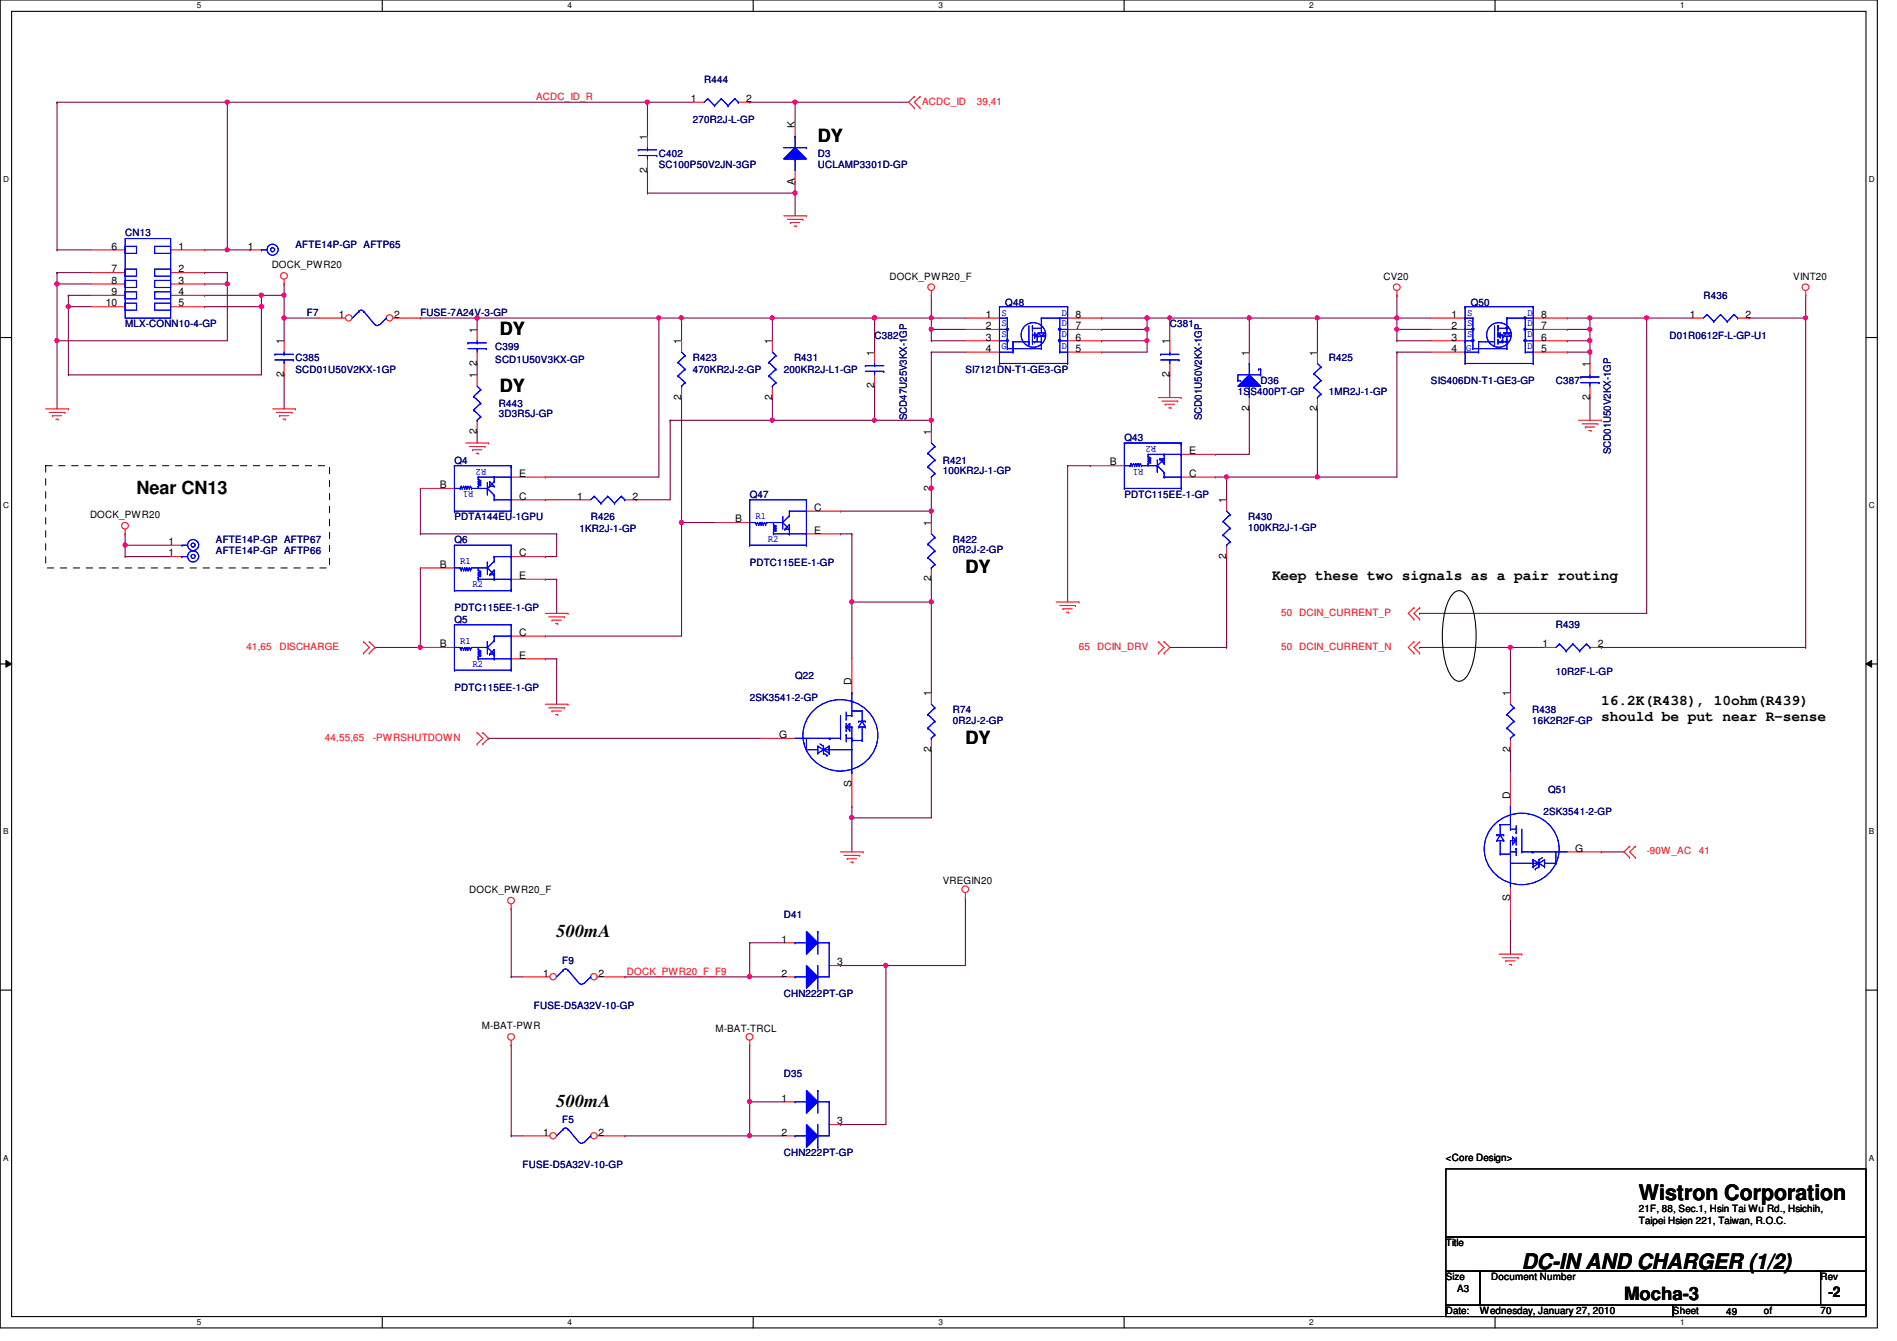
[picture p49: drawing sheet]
<svg xmlns="http://www.w3.org/2000/svg" width="297mm" height="210mm" viewBox="0 0 297 210" stroke-linecap="round" stroke-linejoin="round" font-family="sans-serif">
<defs><g id="words">
<g font-size="3.3">
<text x="256.6" y="187.9">Wistron Corporation</text>
<text x="238.3" y="198.6">DC-IN AND CHARGER (1/2)</text>
</g>
<g font-size="2.8">
<text x="128.1" y="22.2">DY</text>
<text x="78.3" y="52.4">DY</text>
<text x="78.3" y="61.3">DY</text>
<text x="21.4" y="77.3">Near CN13</text>
<text x="151.2" y="89.7">DY</text>
<text x="151.2" y="116.4">DY</text>
<text x="87.2" y="146.6">500mA</text>
<text x="87.2" y="173.3">500mA</text>
<text x="254.3" y="203.5">Mocha-3</text>
</g>
<g font-size="2.3">
<text x="199.2" y="90.8">Keep these two signals as a pair routing</text>
<text x="250.7" y="110.3">16.2K(R438), 10ohm(R439)</text>
<text x="250.7" y="112.9">should be put near R-sense</text>
<text x="286.3" y="203">-2</text>
</g>
<g font-size="1.6" fill="#f00">
<text x="83.9" y="15.7">ACDC_ID_R</text>
<text x="144.4" y="16.4">ACDC_ID</text>
<text x="152.9" y="16.4">39,41</text>
<text x="38.6" y="101.7">41,65</text>
<text x="43.8" y="101.7">DISCHARGE</text>
<text x="168.9" y="101.7">65 DCIN_DRV</text>
<text x="200.6" y="96.4">50 DCIN_CURRENT_P</text>
<text x="200.6" y="101.7">50 DCIN_CURRENT_N</text>
<text x="50.9" y="116">44,55,65</text>
<text x="58.4" y="116">-PWRSHUTDOWN</text>
<text x="257.8" y="133.7">-90W_AC</text>
<text x="266" y="133.7">41</text>
<text x="98.2" y="152.6">DOCK_PWR20_F_F9</text>
</g>
<g font-size="1.6">
<text x="108.2" y="16">1</text>
<text x="116.8" y="16">2</text>
<text x="101.3" y="21.9" transform="rotate(-90 101.3 21.9)">1</text>
<text x="124.5" y="20.1" transform="rotate(-90 124.5 20.1)">K</text>
<text x="101.3" y="27" transform="rotate(-90 101.3 27)">2</text>
<text x="124.5" y="29" transform="rotate(-90 124.5 29)">A</text>
<text x="17.5" y="39.1">6</text>
<text x="27.9" y="39.1">1</text>
<text x="38.8" y="39.1">1</text>
<text x="42.5" y="42">DOCK_PWR20</text>
<text x="16.6" y="48">10</text>
<text x="17.5" y="42.6">7</text>
<text x="17.5" y="44.4">8</text>
<text x="17.5" y="46.2">9</text>
<text x="27.9" y="42.6">2</text>
<text x="27.9" y="44.4">3</text>
<text x="27.9" y="46.2">4</text>
<text x="27.9" y="48">5</text>
<text x="139.3" y="43.8">DOCK_PWR20_F</text>
<text x="216.6" y="43.8">CV20</text>
<text x="280.8" y="43.8">VINT20</text>
<text x="44.4" y="53.9" transform="rotate(-90 44.4 53.9)">1</text>
<text x="53" y="49.7">1</text>
<text x="61.7" y="49.7">2</text>
<text x="74.7" y="52.1" transform="rotate(-90 74.7 52.1)">1</text>
<text x="106.7" y="53.9" transform="rotate(-90 106.7 53.9)">1</text>
<text x="120.9" y="53.9" transform="rotate(-90 120.9 53.9)">1</text>
<text x="154.4" y="49.7">1</text>
<text x="154.4" y="51.5">2</text>
<text x="154.4" y="53.3">3</text>
<text x="168.4" y="53.3">6</text>
<text x="168.4" y="51.5">7</text>
<text x="168.4" y="49.7">8</text>
<text x="183.1" y="53.9" transform="rotate(-90 183.1 53.9)">1</text>
<text x="227.3" y="49.7">1</text>
<text x="227.3" y="51.5">2</text>
<text x="227.3" y="53.3">3</text>
<text x="241.3" y="53.3">6</text>
<text x="241.3" y="51.5">7</text>
<text x="241.3" y="49.7">8</text>
<text x="264.6" y="49.7">1</text>
<text x="273.3" y="49.7">2</text>
<text x="44.4" y="59" transform="rotate(-90 44.4 59)">2</text>
<text x="74.7" y="59.2" transform="rotate(-90 74.7 59.2)">1</text>
<text x="74.7" y="57.2" transform="rotate(-90 74.7 57.2)">2</text>
<text x="136.9" y="55.7" transform="rotate(-90 136.9 55.7)">1</text>
<text x="154.4" y="55.1">4</text>
<text x="168.4" y="55.1">5</text>
<text x="183.1" y="59" transform="rotate(-90 183.1 59)">2</text>
<text x="195.6" y="55.7" transform="rotate(-90 195.6 55.7)">1</text>
<text x="206.2" y="55.7" transform="rotate(-90 206.2 55.7)">1</text>
<text x="227.3" y="55.1">4</text>
<text x="241.3" y="55.1">5</text>
<text x="248.9" y="57.4" transform="rotate(-90 248.9 57.4)">1</text>
<text x="106.7" y="62.6" transform="rotate(-90 106.7 62.6)">2</text>
<text x="120.9" y="62.6" transform="rotate(-90 120.9 62.6)">2</text>
<text x="136.9" y="60.8" transform="rotate(-90 136.9 60.8)">2</text>
<text x="195.6" y="64.3" transform="rotate(-90 195.6 64.3)">2</text>
<text x="206.2" y="64.3" transform="rotate(-90 206.2 64.3)">2</text>
<text x="248.9" y="62.6" transform="rotate(-90 248.9 62.6)">2</text>
<text x="74.7" y="67.9" transform="rotate(-90 74.7 67.9)">2</text>
<text x="145.8" y="68.1" transform="rotate(-90 145.8 68.1)">1</text>
<text x="186.2" y="71.1">E</text>
<text x="68.9" y="76.4">B</text>
<text x="81.3" y="74.6">E</text>
<text x="145.8" y="76.8" transform="rotate(-90 145.8 76.8)">2</text>
<text x="173.8" y="72.9">B</text>
<text x="186.2" y="74.6">C</text>
<text x="14.1" y="81.1">DOCK_PWR20</text>
<text x="81.3" y="78.2">C</text>
<text x="90.4" y="78.2">1</text>
<text x="99.1" y="78.2">2</text>
<text x="115.1" y="81.7">B</text>
<text x="127.5" y="83.5">E</text>
<text x="127.5" y="80">C</text>
<text x="145.8" y="82.3" transform="rotate(-90 145.8 82.3)">1</text>
<text x="192" y="78.8" transform="rotate(-90 192 78.8)">1</text>
<text x="26.4" y="85.3">1</text>
<text x="26.4" y="87.1">1</text>
<text x="68.9" y="88.9">B</text>
<text x="81.3" y="87.1">C</text>
<text x="192" y="87.5" transform="rotate(-90 192 87.5)">2</text>
<text x="81.3" y="90.6">E</text>
<text x="145.8" y="91" transform="rotate(-90 145.8 91)">2</text>
<text x="68.9" y="101.3">B</text>
<text x="81.3" y="99.5">C</text>
<text x="241.5" y="101.3">1</text>
<text x="250.2" y="101.3">2</text>
<text x="81.3" y="103.1">E</text>
<text x="133.3" y="107.2" transform="rotate(-90 133.3 107.2)">D</text>
<text x="145.8" y="109" transform="rotate(-90 145.8 109)">1</text>
<text x="236.5" y="109" transform="rotate(-90 236.5 109)">1</text>
<text x="122" y="115.5">G</text>
<text x="145.8" y="117.7" transform="rotate(-90 145.8 117.7)">2</text>
<text x="236.5" y="117.7" transform="rotate(-90 236.5 117.7)">2</text>
<text x="133.3" y="123.2" transform="rotate(-90 133.3 123.2)">S</text>
<text x="236.5" y="125" transform="rotate(-90 236.5 125)">D</text>
<text x="246.6" y="133.3">G</text>
<text x="73.5" y="139.8">DOCK_PWR20_F</text>
<text x="147.6" y="138.3">VREGIN20</text>
<text x="236.5" y="141" transform="rotate(-90 236.5 141)">S</text>
<text x="122.4" y="147.5">1</text>
<text x="85" y="152.9">1</text>
<text x="93.7" y="152.9">2</text>
<text x="122.4" y="152.9">2</text>
<text x="131.1" y="151.1">3</text>
<text x="75.4" y="161.1">M-BAT-PWR</text>
<text x="112.1" y="161.5">M-BAT-TRCL</text>
<text x="122.4" y="172.4">1</text>
<text x="85" y="177.8">1</text>
<text x="93.7" y="177.8">2</text>
<text x="122.4" y="177.8">2</text>
<text x="131.1" y="176">3</text>
<text x="226.4" y="181.7">&lt;Core Design&gt;</text>
<text x="256.6" y="189.7">21F, 88, Sec.1, Hsin Tai Wu Rd., Hsichih,</text>
<text x="256.6" y="191.6">Taipei Hsien 221, Taiwan, R.O.C.</text>
<text x="226.4" y="195.1">Title</text>
<text x="226.4" y="200.4">Size</text>
<text x="228.2" y="202.2">A3</text>
<text x="233.5" y="200.4">Document Number</text>
<text x="285.1" y="200.4">Rev</text>
<text x="226.4" y="205.7">Date:</text>
<text x="231.7" y="205.7">Wednesday, January 27, 2010</text>
<text x="262" y="205.7">Sheet</text>
<text x="270.3" y="205.9">49</text>
<text x="276.2" y="205.7">of</text>
<text x="285.1" y="205.7">70</text>
</g>
<g font-size="1.6" fill="#000080">
<text x="110.3" y="13">R444</text>
<text x="108.5" y="19.2">270R2J-L-GP</text>
<text x="103.2" y="24.6">C402</text>
<text x="103.2" y="26.3">SC100P50V2JN-3GP</text>
<text x="128.1" y="24.6">D3</text>
<text x="128.1" y="26.3">UCLAMP3301D-GP</text>
<text x="19.6" y="37">CN13</text>
<text x="46.3" y="38.8">AFTE14P-GP AFTP65</text>
<text x="157.4" y="47.8">Q48</text>
<text x="230.3" y="47.8">Q50</text>
<text x="266.7" y="46.8">R436</text>
<text x="19.6" y="51.2">MLX-CONN10-4-GP</text>
<text x="48" y="49.4">F7</text>
<text x="65.8" y="49.4">FUSE-7A24V-3-GP</text>
<text x="136.9" y="53">C382</text>
<text x="183.2" y="51.2">C381</text>
<text x="261.4" y="53">D01R0612F-L-GP-U1</text>
<text x="46.3" y="56.6">C385</text>
<text x="46.3" y="58.3">SCD01U50V2KX-1GP</text>
<text x="77.6" y="54.8">C399</text>
<text x="77.6" y="56.9">SCD1U50V3KX-GP</text>
<text x="108.5" y="56.6">R423</text>
<text x="108.5" y="58.3">470KR2J-2-GP</text>
<text x="122.7" y="58.3">200KR2J-L1-GP</text>
<text x="124.3" y="56.6">R431</text>
<text x="151.2" y="58.3">SI7121DN-T1-GE3-GP</text>
<text x="208.1" y="56.6">R425</text>
<text x="78.1" y="63.7">R443</text>
<text x="78.1" y="65.3">3D3R5J-GP</text>
<text x="142" y="65.8" transform="rotate(-90 142 65.8)">SCD47U25V3KX-1GP</text>
<text x="188.2" y="65.8" transform="rotate(-90 188.2 65.8)">SCD01U50V2KX-1GP</text>
<text x="193.8" y="61.9">1SS400PT-GP</text>
<text x="197.4" y="60.1">D36</text>
<text x="208.1" y="61.9">1MR2J-1-GP</text>
<text x="224.1" y="60.1">SIS406DN-T1-GE3-GP</text>
<text x="243.6" y="60.1">C387</text>
<text x="176.1" y="69">Q43</text>
<text x="252.2" y="71.1" transform="rotate(-90 252.2 71.1)">SCD01U50V2KX-1GP</text>
<text x="71.2" y="72.6">Q4</text>
<text x="117.4" y="77.9">Q47</text>
<text x="147.6" y="72.6">R421</text>
<text x="147.6" y="74.2">100KR2J-1-GP</text>
<text x="176.1" y="77.9">PDTC115EE-1-GP</text>
<text x="71.2" y="81.4">PDTA144EU-1GPU</text>
<text x="90.7" y="83.2">1KR2J-1-GP</text>
<text x="92.5" y="81.4">R426</text>
<text x="195.4" y="81.4">R430</text>
<text x="195.4" y="83.1">100KR2J-1-GP</text>
<text x="33.8" y="85">AFTE14P-GP AFTP67</text>
<text x="33.8" y="86.8">AFTE14P-GP AFTP66</text>
<text x="71.2" y="85">Q6</text>
<text x="117.4" y="88.6">PDTC115EE-1-GP</text>
<text x="149.2" y="85">R422</text>
<text x="149.2" y="86.6">0R2J-2-GP</text>
<text x="71.2" y="95.7">PDTC115EE-1-GP</text>
<text x="71.2" y="97.5">Q5</text>
<text x="243.6" y="98.3">R439</text>
<text x="124.5" y="106.3">Q22</text>
<text x="243.6" y="105.6">10R2F-L-GP</text>
<text x="71.2" y="108.1">PDTC115EE-1-GP</text>
<text x="117.4" y="109.7">2SK3541-2-GP</text>
<text x="149.2" y="111.7">R74</text>
<text x="149.2" y="113.3">0R2J-2-GP</text>
<text x="239.9" y="111.7">R438</text>
<text x="239.9" y="113.3">16K2R2F-GP</text>
<text x="242.4" y="124.1">Q51</text>
<text x="241.7" y="127.5">2SK3541-2-GP</text>
<text x="122.7" y="143.7">D41</text>
<text x="88.1" y="151">F9</text>
<text x="83.6" y="157.9">FUSE-D5A32V-10-GP</text>
<text x="122.7" y="156.1">CHN222PT-GP</text>
<text x="122.7" y="168.6">D35</text>
<text x="88.1" y="175.9">F5</text>
<text x="81.8" y="182.8">FUSE-D5A32V-10-GP</text>
<text x="122.7" y="181">CHN222PT-GP</text>
</g>
<g font-size="1.6" fill="#00f">
<text x="156.8" y="49.4">S</text>
<text x="156.8" y="51">S</text>
<text x="156.8" y="52.8">S</text>
<text x="166.3" y="52.8">D</text>
<text x="166.3" y="51">D</text>
<text x="166.3" y="49.4">D</text>
<text x="229.7" y="49.4">S</text>
<text x="229.7" y="51">S</text>
<text x="229.7" y="52.8">S</text>
<text x="239.2" y="52.8">D</text>
<text x="239.2" y="51">D</text>
<text x="239.2" y="49.4">D</text>
<text x="156.8" y="54.6">G</text>
<text x="166.3" y="54.6">D</text>
<text x="229.6" y="54.9">G</text>
<text x="239.2" y="54.6">D</text>
<text x="181.1" y="69.8" transform="rotate(180 181.1 69.8)">R2</text>
<text x="74.2" y="76.9" transform="rotate(180 74.2 76.9)">R1</text>
<text x="76.2" y="73.4" transform="rotate(180 76.2 73.4)">R2</text>
<text x="179.1" y="73.4" transform="rotate(180 179.1 73.4)">R1</text>
<text x="118.3" y="81.2">R1</text>
<text x="72" y="88.3">R1</text>
<text x="120.2" y="84.8">R2</text>
<text x="74" y="91.9">R2</text>
<text x="72" y="100.8">R1</text>
<text x="74" y="104.4">R2</text>
</g>
<g font-size="1.3">
<text x="30.8" y="1.3">5</text>
<text x="88.9" y="1.3">4</text>
<text x="146.9" y="1.3">3</text>
<text x="205" y="1.3">2</text>
<text x="263.1" y="1.3">1</text>
<text x=".5" y="28.4">D</text>
<text x="292.6" y="28.4">D</text>
<text x=".5" y="79.5">C</text>
<text x="292.6" y="79.5">C</text>
<text x=".5" y="130.6">B</text>
<text x="292.6" y="130.6">B</text>
<text x=".5" y="181.7">A</text>
<text x="292.6" y="181.7">A</text>
<text x="30.8" y="207.4">5</text>
<text x="88.9" y="207.4">4</text>
<text x="146.9" y="207.4">3</text>
<text x="205" y="207.4">2</text>
<text x="263.1" y="207.4">1</text>
</g>
</g></defs>
<path d="M0 0h294v207.9h-294zM1.8 1.8h290.4v204.3h-290.4z" fill="none" stroke="#000" stroke-width=".17"/>
<g fill="#fff">
<path d="M30.8 .2h.7v1.4h-.7z"/>
<path d="M30.8 206.2h.7v1.4h-.7z"/>
</g>
<path d="M59.9 0v1.8M59.9 206.1v1.8" fill="none" stroke="#000" stroke-width=".17"/>
<g fill="#fff">
<path d="M88.9 .2h.6v1.4h-.6z"/>
<path d="M88.9 206.2h.6v1.4h-.6z"/>
</g>
<path d="M117.9 0v1.8M117.9 206.1v1.8" fill="none" stroke="#000" stroke-width=".17"/>
<g fill="#fff">
<path d="M146.9 .2h.7v1.4h-.7z"/>
<path d="M146.9 206.2h.7v1.4h-.7z"/>
</g>
<path d="M176 0v1.8M176 206.1v1.8" fill="none" stroke="#000" stroke-width=".17"/>
<g fill="#fff">
<path d="M205 .2h.7v1.4h-.7z"/>
<path d="M205 206.2h.7v1.4h-.7z"/>
</g>
<path d="M234.1 0v1.8M234.1 206.1v1.8" fill="none" stroke="#000" stroke-width=".17"/>
<g fill="#fff">
<path d="M263.1 .2h.7v1.4h-.7z"/>
<path d="M263.1 206.2h.7v1.4h-.7z"/>
<path d="M.5 27.3h.9v1.4h-.9z"/>
<path d="M292.6 27.3h.9v1.4h-.9z"/>
<path d="M.5 78.4h.9v1.4h-.9z"/>
<path d="M292.6 78.4h.9v1.4h-.9z"/>
</g>
<path d="M0 52.8h1.8M292.2 52.8h1.8" fill="none" stroke="#000" stroke-width=".17"/>
<g fill="#fff">
<path d="M.5 129.5h.8v1.4h-.8z"/>
<path d="M292.6 129.5h.9v1.4h-.9z"/>
</g>
<path d="M0 103.9h1.8M292.2 103.9h1.8" fill="none" stroke="#000" stroke-width=".17"/>
<path d="M.9 103.4l.9 .5-.9 .5zM292.2 103.9l.9-.5v1z" fill="#000"/>
<path d="M.9 103.4l.9 .5-.9 .5zM292.2 103.9l.9-.5v1z" fill="none" stroke="#000" stroke-width=".16"/>
<g fill="#fff">
<path d="M.5 180.5h.8v1.4h-.8z"/>
<path d="M292.6 180.5h.9v1.4h-.9z"/>
</g>
<path d="M0 155h1.8M292.2 155h1.8" fill="none" stroke="#000" stroke-width=".17"/>
<path d="M145.8 49.8h.1M145.8 49.8v1.8M172.5 53.3h.1M172.5 53.3h7.1M138.7 151.1h.1M138.7 151.1v24.9" fill="none" stroke="#800040" stroke-width=".17"/>
<circle cx="138.7" cy="151.1" r=".32" fill="#f0f"/>
<circle cx="138.7" cy="151.1" r=".32" fill="none" stroke="#f0f" stroke-width=".17"/>
<path d="M172.5 51.6h.1M172.5 51.6h7.1M131.6 176h.1M131.6 176h7.1" fill="none" stroke="#800040" stroke-width=".17"/>
<circle cx="179.6" cy="51.5" r=".32" fill="#f0f"/>
<circle cx="179.6" cy="51.5" r=".32" fill="none" stroke="#f0f" stroke-width=".17"/>
<path d="M145.8 53.3h.1M145.8 53.3h5.4M179.6 51.6h.1M179.6 51.6v1.7M183.2 58.7h.1M183.2 58.7v3.5M136.9 65.8h.1M136.9 65.8h8.9M195.6 64h.1M195.6 64v7.1" fill="none" stroke="#800040" stroke-width=".17"/>
<circle cx="136.9" cy="65.8" r=".32" fill="#f0f"/>
<circle cx="136.9" cy="65.8" r=".32" fill="none" stroke="#f0f" stroke-width=".17"/>
<path d="M10.7 48h.1M10.7 48v10.7" fill="none" stroke="#800040" stroke-width=".17"/>
<circle cx="10.7" cy="48" r=".32" fill="#f0f"/>
<circle cx="10.7" cy="48" r=".32" fill="none" stroke="#f0f" stroke-width=".17"/>
<path d="M8.9 39.1h.1M8.9 39.1h5.4M120.9 49.8h.1M120.9 49.8h16" fill="none" stroke="#800040" stroke-width=".17"/>
<circle cx="136.9" cy="49.8" r=".32" fill="#f0f"/>
<circle cx="136.9" cy="49.8" r=".32" fill="none" stroke="#f0f" stroke-width=".17"/>
<circle cx="120.9" cy="49.8" r=".32" fill="#f0f"/>
<circle cx="120.9" cy="49.8" r=".32" fill="none" stroke="#f0f" stroke-width=".17"/>
<path d="M245.4 53.3h.1M245.4 53.3h3.6M249 53.3h.1M249 53.3v1.8" fill="none" stroke="#800040" stroke-width=".17"/>
<circle cx="248.9" cy="55.1" r=".32" fill="#f0f"/>
<circle cx="248.9" cy="55.1" r=".32" fill="none" stroke="#f0f" stroke-width=".17"/>
<circle cx="248.9" cy="53.3" r=".32" fill="#f0f"/>
<circle cx="248.9" cy="53.3" r=".32" fill="none" stroke="#f0f" stroke-width=".17"/>
<path d="M218.7 51.6h.1M218.7 51.6v1.7M218.7 51.6h5.4" fill="none" stroke="#800040" stroke-width=".17"/>
<circle cx="218.7" cy="51.5" r=".32" fill="#f0f"/>
<circle cx="218.7" cy="51.5" r=".32" fill="none" stroke="#f0f" stroke-width=".17"/>
<path d="M32 42.7h.1M32 42.7h3.6M145.8 51.6h.1M145.8 51.6h5.4M172.5 55.1h.1M172.5 55.1h7.1" fill="none" stroke="#800040" stroke-width=".17"/>
<circle cx="145.8" cy="51.5" r=".32" fill="#f0f"/>
<circle cx="145.8" cy="51.5" r=".32" fill="none" stroke="#f0f" stroke-width=".17"/>
<g fill="none" stroke="#800040" stroke-width=".17">
<path d="M101.4 16h.1M101.4 16h7.1M145.8 51.6h.1M145.8 51.6v1.7M218.7 53.3h.1M218.7 55.1h.1M218.7 53.3h5.4M218.7 55.1v19.6M245.4 51.6h.1M249 49.8h.1M249 49.8v1.8h-3.6M131.6 83.6h.1"/>
<path d="M131.6 83.6h1.8M133.4 94.2h.1M133.4 94.2v8.9M117.4 172.5h.1M117.4 172.5h5.3"/>
</g>
<circle cx="101.4" cy="16" r=".32" fill="#f0f"/>
<circle cx="101.4" cy="16" r=".32" fill="none" stroke="#f0f" stroke-width=".17"/>
<path d="M136.9 49.8h.1M136.9 49.8h8.9M85.4 90.7h.1M85.4 90.7h1.8M192.1 87.1h.1M192.1 87.1v14.2M76.5 115.6h.1M76.5 115.6h42.7M183.2 101.3h8.9M192.1 101.3h.1" fill="none" stroke="#800040" stroke-width=".17"/>
<circle cx="136.9" cy="49.8" r=".32" fill="#f0f"/>
<circle cx="136.9" cy="49.8" r=".32" fill="none" stroke="#f0f" stroke-width=".17"/>
<path d="M218.7 46.2h.1M218.7 46.2v3.6M249 62.2h.1M249 62.2v3.6M133.4 94.2h.1M133.4 94.2h12.4" fill="none" stroke="#800040" stroke-width=".17"/>
<circle cx="145.8" cy="94.2" r=".32" fill="#f0f"/>
<circle cx="145.8" cy="94.2" r=".32" fill="none" stroke="#f0f" stroke-width=".17"/>
<circle cx="133.4" cy="94.2" r=".32" fill="#f0f"/>
<circle cx="133.4" cy="94.2" r=".32" fill="none" stroke="#f0f" stroke-width=".17"/>
<path d="M106.7 49.8h.1M106.7 49.8h14.2M138.7 151.1h.1M138.7 151.1h12.5" fill="none" stroke="#800040" stroke-width=".17"/>
<circle cx="106.7" cy="49.8" r=".32" fill="#f0f"/>
<circle cx="106.7" cy="49.8" r=".32" fill="none" stroke="#f0f" stroke-width=".17"/>
<path d="M282.7 46.2h.1M282.7 46.2v3.6" fill="none" stroke="#800040" stroke-width=".17"/>
<circle cx="282.7" cy="49.8" r=".32" fill="#f0f"/>
<circle cx="282.7" cy="49.8" r=".32" fill="none" stroke="#f0f" stroke-width=".17"/>
<path d="M145.8 49.8h.1M145.8 49.8h5.4" fill="none" stroke="#800040" stroke-width=".17"/>
<circle cx="145.8" cy="49.8" r=".32" fill="#f0f"/>
<circle cx="145.8" cy="49.8" r=".32" fill="none" stroke="#f0f" stroke-width=".17"/>
<path d="M145.8 55.1h.1M145.8 55.1h5.4M97.8 177.8h.1M117.4 172.5h.1M117.4 172.5v5.3h-19.6" fill="none" stroke="#800040" stroke-width=".17"/>
<circle cx="117.4" cy="177.8" r=".32" fill="#f0f"/>
<circle cx="117.4" cy="177.8" r=".32" fill="none" stroke="#f0f" stroke-width=".17"/>
<path d="M117.4 163.6h.1M117.4 163.6v8.9" fill="none" stroke="#800040" stroke-width=".17"/>
<circle cx="117.4" cy="172.4" r=".32" fill="#f0f"/>
<circle cx="117.4" cy="172.4" r=".32" fill="none" stroke="#f0f" stroke-width=".17"/>
<g fill="none" stroke="#800040" stroke-width=".17">
<path d="M8.9 16h.1M8.9 16v23.1M10.7 58.7h.1M35.6 44.4h.1M35.6 44.4v8.9M40.9 48h.1M40.9 48v10.7h-30.2M145.8 55.1h.1M145.8 55.1v10.7M85.4 74.7h.1M85.4 74.7h17.8M190.3 74.7h.1"/>
<path d="M190.3 74.7h1.8M87.2 90.7h.1M87.2 90.7v5.3M145.8 94.2h.1M145.8 94.2v14.3M133.4 128h.1M133.4 128v5.3"/>
</g>
<circle cx="35.6" cy="44.4" r=".32" fill="#f0f"/>
<circle cx="35.6" cy="44.4" r=".32" fill="none" stroke="#f0f" stroke-width=".17"/>
<path d="M8.9 53.3h.1M8.9 44.4h.1M8.9 53.3h26.7M8.9 44.4v8.9" fill="none" stroke="#800040" stroke-width=".17"/>
<circle cx="8.9" cy="44.4" r=".32" fill="#f0f"/>
<circle cx="8.9" cy="44.4" r=".32" fill="none" stroke="#f0f" stroke-width=".17"/>
<path d="M195.6 49.8h.1M195.6 49.8h10.7" fill="none" stroke="#800040" stroke-width=".17"/>
<circle cx="195.6" cy="49.8" r=".32" fill="#f0f"/>
<circle cx="195.6" cy="49.8" r=".32" fill="none" stroke="#f0f" stroke-width=".17"/>
<g fill="none" stroke="#800040" stroke-width=".17">
<path d="M44.5 44.4h.1M44.5 44.4v1.8M65.8 49.8h.1M65.8 49.8h8.9M74.7 49.8h.1M74.7 56.9h.1M74.7 49.8v1.8M74.7 56.9v1.8M183.2 49.8h.1M183.2 49.8h12.4M65.8 76.5h.1M65.8 76.5v7.1"/>
<path d="M206.3 74.7h.1M206.3 74.7h12.4M145.8 80h.1M145.8 80v1.8M117.4 147.6h.1M117.4 152.9h.1M117.4 147.6v5.3M117.4 152.9h5.3M117.4 177.8h.1M117.4 177.8h5.3"/>
</g>
<circle cx="145.8" cy="80" r=".32" fill="#f0f"/>
<circle cx="145.8" cy="80" r=".32" fill="none" stroke="#f0f" stroke-width=".17"/>
<path d="M35.6 16h.1M35.6 16v23.1M117.4 147.6h.1M117.4 147.6h5.3" fill="none" stroke="#800040" stroke-width=".17"/>
<circle cx="35.6" cy="39.1" r=".32" fill="#f0f"/>
<circle cx="35.6" cy="39.1" r=".32" fill="none" stroke="#f0f" stroke-width=".17"/>
<circle cx="35.6" cy="16" r=".32" fill="#f0f"/>
<circle cx="35.6" cy="16" r=".32" fill="none" stroke="#f0f" stroke-width=".17"/>
<g fill="none" stroke="#800040" stroke-width=".17">
<path d="M35.6 16h.1M35.6 16h65.8M101.4 16h.1M101.4 16v5.3M10.7 48h.1M10.7 48h3.6M32 44.4h.1M32 44.4h3.6M40.9 46.2h.1M40.9 46.2v1.8M103.2 49.8h.1M103.2 49.8h3.5"/>
<path d="M179.6 49.8h.1M179.6 49.8v1.8M104.9 65.8h.1M104.9 65.8v12.4M104.9 65.8h16M131.6 80h.1M131.6 80h14.2M85.4 103.1h.1M85.4 103.1h1.8M87.2 103.1h.1M87.2 103.1v7.1M133.4 126.2h.1"/>
<path d="M133.4 126.2v1.8M80 163.6h.1M80 163.6v14.2"/>
</g>
<circle cx="40.9" cy="48" r=".32" fill="#f0f"/>
<circle cx="40.9" cy="48" r=".32" fill="none" stroke="#f0f" stroke-width=".17"/>
<path d="M32 48h.1M32 48h8.9" fill="none" stroke="#800040" stroke-width=".17"/>
<circle cx="40.9" cy="48" r=".32" fill="#f0f"/>
<circle cx="40.9" cy="48" r=".32" fill="none" stroke="#f0f" stroke-width=".17"/>
<path d="M124.5 16h.1M124.5 16h17.8M85.4 87.1h.1M85.4 87.1h1.8" fill="none" stroke="#800040" stroke-width=".17"/>
<circle cx="124.5" cy="16" r=".32" fill="#f0f"/>
<circle cx="124.5" cy="16" r=".32" fill="none" stroke="#f0f" stroke-width=".17"/>
<path d="M124.5 16h.1M124.5 16v3.6M44.5 49.8h.1M44.5 49.8v3.5M44.5 49.8h5.3M58.7 101.3h.1M58.7 101.3h7.1" fill="none" stroke="#800040" stroke-width=".17"/>
<circle cx="44.5" cy="49.8" r=".32" fill="#f0f"/>
<circle cx="44.5" cy="49.8" r=".32" fill="none" stroke="#f0f" stroke-width=".17"/>
<path d="M44.5 46.2h.1M44.5 46.2v3.6" fill="none" stroke="#800040" stroke-width=".17"/>
<circle cx="44.5" cy="46.2" r=".32" fill="#f0f"/>
<circle cx="44.5" cy="46.2" r=".32" fill="none" stroke="#f0f" stroke-width=".17"/>
<path d="M106.7 49.8h.1M106.7 49.8v3.5M106.7 62.2h.1M106.7 62.2v19.6" fill="none" stroke="#800040" stroke-width=".17"/>
<circle cx="106.7" cy="81.8" r=".32" fill="#f0f"/>
<circle cx="106.7" cy="81.8" r=".32" fill="none" stroke="#f0f" stroke-width=".17"/>
<path d="M120.9 49.8h.1M120.9 49.8v3.5M136.9 49.8h.1M136.9 49.8v5.3M120.9 65.8h.1M136.9 60.5h.1M136.9 60.5v5.3h-16M106.7 81.8h.1M106.7 81.8v17.8M106.7 81.8h5.4M151.2 140.5h.1M151.2 140.5v10.6" fill="none" stroke="#800040" stroke-width=".17"/>
<circle cx="120.9" cy="65.8" r=".32" fill="#f0f"/>
<circle cx="120.9" cy="65.8" r=".32" fill="none" stroke="#f0f" stroke-width=".17"/>
<path d="M120.9 62.2h.1M120.9 62.2v3.6M133.4 128h.1M133.4 128h12.4" fill="none" stroke="#800040" stroke-width=".17"/>
<circle cx="133.4" cy="128" r=".32" fill="#f0f"/>
<circle cx="133.4" cy="128" r=".32" fill="none" stroke="#f0f" stroke-width=".17"/>
<path d="M101.4 26.7h.1M101.4 26.7v3.5M183.2 49.8h.1M183.2 49.8v3.5M145.8 117.3h.1M145.8 117.3v10.7" fill="none" stroke="#800040" stroke-width=".17"/>
<circle cx="183.1" cy="49.8" r=".32" fill="#f0f"/>
<circle cx="183.1" cy="49.8" r=".32" fill="none" stroke="#f0f" stroke-width=".17"/>
<path d="M124.5 30.2h.1M124.5 30.2v3.6M172.5 49.8h.1M172.5 49.8h7.1M206.3 49.8h.1M206.3 49.8v5.3M218.7 49.8h.1M218.7 49.8v1.8M245.4 49.8h.1M245.4 49.8h3.6M206.3 64h.1M206.3 64v10.7" fill="none" stroke="#800040" stroke-width=".17"/>
<circle cx="248.9" cy="49.8" r=".32" fill="#f0f"/>
<circle cx="248.9" cy="49.8" r=".32" fill="none" stroke="#f0f" stroke-width=".17"/>
<path d="M117.4 16h.1M117.4 16h7.1M179.6 49.8h.1M179.6 49.8h3.6M133.4 83.6h.1M133.4 83.6v10.6" fill="none" stroke="#800040" stroke-width=".17"/>
<circle cx="179.6" cy="49.8" r=".32" fill="#f0f"/>
<circle cx="179.6" cy="49.8" r=".32" fill="none" stroke="#f0f" stroke-width=".17"/>
<path d="M145.8 65.8h.1M145.8 65.8v1.8" fill="none" stroke="#800040" stroke-width=".17"/>
<circle cx="145.8" cy="65.8" r=".32" fill="#f0f"/>
<circle cx="145.8" cy="65.8" r=".32" fill="none" stroke="#f0f" stroke-width=".17"/>
<g fill="none" stroke="#800040" stroke-width=".17">
<path d="M8.9 16h.1M8.9 16h26.7M167.2 72.9h.1M167.2 72.9v21.3M190.3 71.1h.1M190.3 71.1h5.3M65.8 83.6h.1M65.8 88.9h.1M65.8 83.6h21.4M65.8 88.9v12.4M87.2 83.6h.1M87.2 83.6v3.5"/>
<path d="M80 142.2h.1M80 152.9h.1M80 142.2v10.7M80 152.9h1.8M80 177.8h.1M80 177.8h1.8"/>
</g>
<circle cx="65.8" cy="101.3" r=".32" fill="#f0f"/>
<circle cx="65.8" cy="101.3" r=".32" fill="none" stroke="#f0f" stroke-width=".17"/>
<path d="M10.7 46.2h.1M10.7 46.2h3.6M35.6 42.7h.1M35.6 42.7v1.7M19.6 85.3h.1M19.6 85.3h7.1" fill="none" stroke="#800040" stroke-width=".17"/>
<circle cx="19.6" cy="85.3" r=".32" fill="#f0f"/>
<circle cx="19.6" cy="85.3" r=".32" fill="none" stroke="#f0f" stroke-width=".17"/>
<g fill="none" stroke="#800040" stroke-width=".17">
<path d="M8.9 53.3h.1M8.9 53.3v10.7M218.7 55.1h.1M218.7 55.1h5.4M74.7 67.6h.1M74.7 67.6v1.7M85.4 78.2h.1M85.4 78.2h5.3M19.6 83.6h.1M19.6 87.1h.1M19.6 85.3h.1M19.6 83.6v3.5"/>
<path d="M19.6 87.1h7.1"/>
</g>
<circle cx="8.9" cy="53.3" r=".32" fill="#f0f"/>
<circle cx="8.9" cy="53.3" r=".32" fill="none" stroke="#f0f" stroke-width=".17"/>
<path d="M8.9 44.4h.1M8.9 42.7h.1M8.9 44.4h5.4M8.9 42.7v1.7M8.9 42.7h5.4M103.2 49.8h.1M103.2 49.8v24.9M145.8 46.2h.1M145.8 46.2v3.6M85.4 99.6h.1M85.4 99.6h21.3" fill="none" stroke="#800040" stroke-width=".17"/>
<circle cx="103.1" cy="49.8" r=".32" fill="#f0f"/>
<circle cx="103.1" cy="49.8" r=".32" fill="none" stroke="#f0f" stroke-width=".17"/>
<path d="M249 51.6h.1M249 51.6v1.7M99.6 78.2h.1M99.6 78.2h5.3" fill="none" stroke="#800040" stroke-width=".17"/>
<circle cx="248.9" cy="51.5" r=".32" fill="#f0f"/>
<circle cx="248.9" cy="51.5" r=".32" fill="none" stroke="#f0f" stroke-width=".17"/>
<path d="M101.4 30.2h.1M101.4 30.2h23.1M249 55.1h.1M249 55.1v1.8" fill="none" stroke="#800040" stroke-width=".17"/>
<circle cx="124.5" cy="30.2" r=".32" fill="#f0f"/>
<circle cx="124.5" cy="30.2" r=".32" fill="none" stroke="#f0f" stroke-width=".17"/>
<path d="M32 39.1h.1M32 39.1h3.6M124.5 28.4h.1M124.5 28.4v1.8M40.9 46.2h.1M40.9 46.2h3.6" fill="none" stroke="#800040" stroke-width=".17"/>
<circle cx="40.9" cy="46.2" r=".32" fill="#f0f"/>
<circle cx="40.9" cy="46.2" r=".32" fill="none" stroke="#f0f" stroke-width=".17"/>
<path d="M44.5 58.7h.1M44.5 58.7v5.3M195.6 49.8h.1M195.6 49.8v5.3M97.8 152.9h.1M97.8 152.9h19.6" fill="none" stroke="#800040" stroke-width=".17"/>
<circle cx="117.4" cy="152.9" r=".32" fill="#f0f"/>
<circle cx="117.4" cy="152.9" r=".32" fill="none" stroke="#f0f" stroke-width=".17"/>
<path d="M10.7 46.2h.1M10.7 46.2v1.8M32 46.2h.1M32 46.2h8.9M179.6 53.3h.1M179.6 53.3v1.8" fill="none" stroke="#800040" stroke-width=".17"/>
<circle cx="179.6" cy="53.3" r=".32" fill="#f0f"/>
<circle cx="179.6" cy="53.3" r=".32" fill="none" stroke="#f0f" stroke-width=".17"/>
<path d="M74.7 49.8h.1M74.7 49.8h28.5M145.8 90.7h.1M145.8 90.7v3.5" fill="none" stroke="#800040" stroke-width=".17"/>
<circle cx="74.7" cy="49.8" r=".32" fill="#f0f"/>
<circle cx="74.7" cy="49.8" r=".32" fill="none" stroke="#f0f" stroke-width=".17"/>
<path d="M145.8 76.5h.1M145.8 76.5v3.5M131.6 151.1h.1M131.6 151.1h7.1" fill="none" stroke="#800040" stroke-width=".17"/>
<circle cx="145.8" cy="76.4" r=".32" fill="#f0f"/>
<circle cx="145.8" cy="76.4" r=".32" fill="none" stroke="#f0f" stroke-width=".17"/>
<path d="M257.8 49.8h.1M257.8 49.8h7.2M257.8 49.8v46.2M273.9 49.8h.1M273.9 49.8h8.8v51.5M282.7 101.3h.1" fill="none" stroke="#800040" stroke-width=".17"/>
<circle cx="257.8" cy="49.8" r=".32" fill="#f0f"/>
<circle cx="257.8" cy="49.8" r=".32" fill="none" stroke="#f0f" stroke-width=".17"/>
<g fill="none" stroke="#800040" stroke-width=".17">
<path d="M245.4 55.1h.1M245.4 55.1h3.6M249 49.8h.1M249 49.8h8.8M167.2 72.9h3.5M170.7 72.9h.1M222.3 96h.1M222.3 96h35.5M222.3 101.3h.1M222.3 101.3h14.2M236.5 101.3h.1M236.5 101.3v7.2"/>
<path d="M250.7 101.3h.1M250.7 101.3h32"/>
</g>
<circle cx="236.5" cy="101.3" r=".32" fill="#f0f"/>
<circle cx="236.5" cy="101.3" r=".32" fill="none" stroke="#f0f" stroke-width=".17"/>
<path d="M218.7 49.8h.1M218.7 49.8h5.4M236.5 101.3h.1M236.5 101.3h5.3M236.5 144h.1M236.5 144v5.4" fill="none" stroke="#800040" stroke-width=".17"/>
<circle cx="218.7" cy="49.8" r=".32" fill="#f0f"/>
<circle cx="218.7" cy="49.8" r=".32" fill="none" stroke="#f0f" stroke-width=".17"/>
<path d="M206.3 49.8h.1M206.3 49.8h12.4" fill="none" stroke="#800040" stroke-width=".17"/>
<circle cx="206.3" cy="49.8" r=".32" fill="#f0f"/>
<circle cx="206.3" cy="49.8" r=".32" fill="none" stroke="#f0f" stroke-width=".17"/>
<path d="M192.1 74.7h.1M192.1 74.7h14.2M236.5 117.3h.1M236.5 117.3v3.6" fill="none" stroke="#800040" stroke-width=".17"/>
<circle cx="206.3" cy="74.6" r=".32" fill="#f0f"/>
<circle cx="206.3" cy="74.6" r=".32" fill="none" stroke="#f0f" stroke-width=".17"/>
<path d="M192.1 74.7h.1M192.1 74.7v3.5" fill="none" stroke="#800040" stroke-width=".17"/>
<circle cx="192" cy="74.6" r=".32" fill="#f0f"/>
<circle cx="192" cy="74.6" r=".32" fill="none" stroke="#f0f" stroke-width=".17"/>
<path d="M35.6 39.1h3.6M39.2 39.1h.1M250.7 133.3h.1M250.7 133.3h3.6" fill="none" stroke="#800040" stroke-width=".17"/>
<g fill="none" stroke="#f00" stroke-width=".17">
<path d="M143.2 16.9h.1M143.2 15.1h.1M143.2 15.1l-.9 .9 .9 .9M144.1 15.1h.1M144.1 16.9h.1M144.1 15.1l-.9 .9 .9 .9M122.7 33.8h3.6M123.3 34.3h2.4M123.8 34.8h.1M123.8 34.8h1.4M124.3 35.4h.4M124.7 35.4h.1"/>
<path d="M125.7 34.3h.1M126.3 33.8h.1M44.5 44.4h.1M44.5 43.7v.7M44.5 53.3v1.8M44.5 56.9v1.8M145.8 46.2h.1M145.8 45.5v.7M218.7 46.2h.1M218.7 45.5v.7M282.7 46.2h.1M282.7 45.5v.7"/>
<path d="M7.2 64h3.5M7.7 64.6h2.5M8.2 65.1h.1M8.2 65.1h1.4M8.8 65.6h.3M9.1 65.6h.1M10.2 64.6h.1M10.7 64h.1M42.7 64h3.6M43.3 64.6h2.4M43.8 65.1h.1M43.8 65.1h1.4"/>
<path d="M44.3 65.6h.4M44.7 65.6h.1M45.7 64.6h.1M46.3 64h.1M72.9 69.3h3.6M73.5 69.9h2.4M74 70.4h.1M74 70.4h1.4M74.5 71h.4M74.9 71h.1M75.9 69.9h.1M76.5 69.3h.1"/>
<path d="M90.7 78.2h1.8M97.8 78.2h1.8M181.4 62.2h3.6M181.9 62.8h2.5M182.5 63.3h.1M182.5 63.3h1.4M183 63.8h.3M183.3 63.8h.1M184.4 62.8h.1M185 62.2h.1M247.2 65.8h3.5M247.7 66.3h2.5"/>
<path d="M248.2 66.8h.1M248.2 66.8h1.5M248.8 67.4h.3M249.1 67.4h.1M250.2 66.3h.1M250.7 65.8h.1M19.6 83.6h.1M19.6 82.8v.8M85.4 96h3.5M85.9 96.6h2.5M86.4 97.1h.1M86.4 97.1h1.5"/>
<path d="M87 97.6h.3M87.3 97.6h.1M88.4 96.6h.1M88.9 96h.1M165.4 94.2h3.5M165.9 94.8h2.5M166.5 95.3h.1M166.5 95.3h1.4M167 95.8h.3M167.3 95.8h.1M168.4 94.8h.1M168.9 94.2h.1"/>
<path d="M221.4 95.1h.1M221.4 96.9h.1M221.4 95.1l-.9 .9 .9 .9M222.3 95.1h.1M222.3 96.9h.1M222.3 95.1l-.9 .9 .9 .9M56.9 100.5h.1M56.9 102.2h.1M56.9 100.5l.9 .8-.9 .9M57.8 102.2h.1M57.8 100.5h.1M57.8 100.5l.9 .8-.9 .9"/>
<path d="M74.7 114.7h.1M74.7 116.5h.1M74.7 114.7l.9 .9-.9 .9M75.6 116.5h.1M75.6 114.7h.1M75.6 114.7l.9 .9-.9 .9M85.4 110.2h3.5M85.9 110.8h2.5M86.4 111.3h.1M86.4 111.3h1.5M87 111.8h.3M87.3 111.8h.1"/>
<path d="M88.4 110.8h.1M88.9 110.2h.1M181.4 100.5h.1M181.4 102.2h.1M181.4 100.5l.9 .8-.9 .9M182.3 102.2h.1M182.3 100.5h.1M182.3 100.5l.9 .8-.9 .9M221.4 100.5h.1M221.4 102.2h.1M221.4 100.5l-.9 .8 .9 .9M222.3 100.5h.1"/>
<path d="M222.3 102.2h.1M222.3 100.5l-.9 .8 .9 .9M241.8 101.3h1.8M249 101.3h1.7M131.6 133.3h3.6M132.2 133.9h2.4M132.7 134.4h.1M132.7 134.4h1.4M133.2 135h.4M133.6 135h.1M134.6 133.9h.1M135.2 133.3h.1"/>
<path d="M151.2 139.7v.8M255.2 132.5h.1M255.2 134.2h.1M255.2 132.5l-.9 .8 .9 .9M256.1 134.2h.1M256.1 132.5h.1M256.1 132.5l-.9 .8 .9 .9M80 142.2h.1M80 141.5v.7M151.2 140.5h.1M234.7 149.4h3.6M235.3 149.9h2.4"/>
<path d="M235.8 150.4h.1M235.8 150.4h1.4M236.3 151h.4M236.7 151h.1M237.7 149.9h.1M238.3 149.4h.1M80 163.6h.1M80 162.9v.7M117.4 163.6h.1M117.4 162.9v.7M122.7 177.8h1.8M122.7 172.5h1.8"/>
<path d="M129.8 176h1.8"/>
<circle cx="44.5" cy="43.2" r=".52"/>
<circle cx="145.8" cy="45" r=".52"/>
<circle cx="218.7" cy="45" r=".52"/>
<circle cx="282.7" cy="45" r=".52"/>
<circle cx="19.6" cy="82.3" r=".52"/>
<circle cx="151.2" cy="139.2" r=".52"/>
<circle cx="80" cy="141" r=".52"/>
<circle cx="80" cy="162.3" r=".52"/>
<circle cx="117.4" cy="162.3" r=".52"/>
</g>
<path d="M227.5 92.9a1.2 1.2 0 0 1 1.9 0 9.1 9.1 0 0 1 1.7 5.4 14 14 0 0 1-1.3 7.4 1.42 1.42 0 0 1-1.3 .9 1.42 1.42 0 0 1-1.4-.9 15 15 0 0 1-.9-9.7 6.4 6.4 0 0 1 1.3-3.1zM226.4 183h65.8v10.6h-65.8zM226.4 193.6h65.8v5.4h-65.8zM226.4 199h5.3v5.3h-5.3zM231.7 199h53.4v5.3h-53.4zM285.1 199h7.1v5.3h-7.1zM226.4 204.3h35.6v1.8h-35.6zM262 204.3h30.2v1.8h-30.2z" fill="none" stroke="#000" stroke-width=".17"/>
<path d="M7.2 72.9h44.4v16h-44.4z" fill="none" stroke="#000" stroke-width=".16" stroke-dasharray="1 1 1 1 1 1 1 1"/>
<g fill="none" stroke="#00f" stroke-width=".17">
<path d="M43 55.5h.1M43 55.5h2.9M43 56.3h2.9M44.5 55.5h.1M44.5 56.3h.1M44.5 55.1v.4M44.5 56.3v.6M45.9 56.3h.1M93 77.7h.1M93 77.7l-.5 .5M93 77.7l1.1 1.1M94.1 78.8h.1"/>
<path d="M95.2 77.7h.1M95.2 77.7l-1.1 1.1M95.2 77.7l1 1.1M96.2 78.8h.1M97.3 77.7h.1M97.3 77.7l-1.1 1.1M97.3 77.7l.5 .5M97.8 78.2h.1M244.2 100.8h.1M244.2 100.8l-.6 .5M244.2 100.8l1 1.1M245.2 101.9h.1"/>
<path d="M246.3 100.8h.1M246.3 100.8l-1.1 1.1M246.3 100.8l1.1 1.1M247.4 101.9h.1M248.4 100.8h.1M248.4 100.8l-1 1.1M248.4 100.8l.6 .5M249 101.3h.1"/>
</g>
<path d="M126.3 176l1.8 1.8-1.8 1.8z" fill="#00f"/>
<path d="M126.3 176l1.8 1.8-1.8 1.8z" fill="none" stroke="#00f" stroke-width=".17"/>
<path d="M126.3 170.7l1.8 1.8-1.8 1.7z" fill="#00f"/>
<g fill="none" stroke="#00f" stroke-width=".17">
<path d="M124.5 177.8h.1M124.5 172.5h.1M124.5 177.8h1.8M124.5 172.5h1.8M126.3 170.7l1.8 1.8-1.8 1.7zM128.1 179.6h.1M128.1 177.8h.1M128.1 170.7h.1M128.1 172.5h.1M128.1 170.7v3.5M128.1 176v3.6M128.1 172.5h1.7"/>
<path d="M129.8 172.5h.1M129.8 172.5v5.3h-1.7"/>
</g>
<path d="M126.3 176l1.8 1.8-1.8 1.8z" fill="#00f"/>
<path d="M126.3 176l1.8 1.8-1.8 1.8z" fill="none" stroke="#00f" stroke-width=".17"/>
<path d="M126.3 170.7l1.8 1.8-1.8 1.7z" fill="#00f"/>
<g fill="none" stroke="#00f" stroke-width=".17">
<path d="M176.1 69.3h.1M176.1 76.5h.1M176.1 72.9h.8M176.1 69.3h8.9M176.1 69.3v7.2M176.1 76.5h8.9M176.9 72.9h.1M177.1 72.6h.1M177.1 72.6l-.2 .3M177.1 72.6l.2 .3M177.3 72.9h.1M177.5 72.6h.1"/>
<path d="M177.5 72.6l-.2 .3M177.5 72.6l.2 .3M177.7 72.9h.1M177.8 72.6h.1M177.8 72.6l-.1 .3M177.8 72.6l.2 .3M178 72.9h.1M178.2 72.6h.1M178.2 72.6l-.2 .3M178.2 72.6l.2 .3M178.4 72.9h.1M178.6 72.6h.1"/>
<path d="M178.6 72.6l-.2 .3M178.6 72.6l.1 .3M178.7 72.9h.1M178.7 72.9h2.5M179.8 72.6h.1M179.8 72.2h.1M179.8 71.8h.1M179.8 71.5h.1M179.8 71.1h.1M179.8 71.1h5.2M179.8 71.1v.4M179.8 72.6v.3"/>
<path d="M179.8 72.2l.4 .1M179.8 71.8l.4 .2M179.8 71.5l.4 .2M180.2 72.3h.1M180.2 72h.1M180.2 71.7h.1M180.2 72.3l-.4 .3M180.2 72l-.4 .2M180.2 71.7l-.4 .1M181.2 72.9h.1M181.2 73.8h.1M181.2 72h.1"/>
<path d="M181.2 72v1.8M181.2 72.9l1.1 1.1M181.6 71.8h.1M181.6 71.8h.7M181.6 71.8l.7 .8M182.3 71.8h.1M182.3 71.1h.1M182.3 74h.1M182.3 74.7h.1M182.3 72.6h.1M182.3 72h.1M182.3 71.8l-1.1 1.1"/>
<path d="M182.3 71.1v1.5M182.3 74v.7M182.3 74.7h2.7M185 71.1h.1M185 74.7h.1M185 69.5h.1M185 69.3h.1M185 76.5h.1M185 69.3v7.2M71.2 92.5h.1M71.2 85.3h.1M71.2 88.9h.8"/>
<path d="M71.2 92.5h8.8M71.2 85.3v7.2M71.2 85.3h8.8M72 88.9h.1M72 88.9l.2 .3M72.2 89.2h.1M72.4 88.9h.1M72.4 88.9l-.2 .3M72.4 88.9l.2 .3M72.6 89.2h.1M72.8 88.9h.1M72.8 88.9l-.2 .3"/>
<path d="M72.8 88.9l.1 .3M72.9 89.2h.1M73.1 88.9h.1M73.1 88.9l-.2 .3M73.1 88.9l.2 .3M73.3 89.2h.1M73.5 88.9h.1M73.5 88.9l-.2 .3M73.5 88.9l.2 .3M73.7 89.2h.1M73.8 88.9h.1M73.8 88.9h2.5"/>
<path d="M73.8 88.9l-.1 .3M74.9 89.2h.1M74.9 89.6h.1M74.9 90h.1M74.9 90.3h.1M74.9 90.7h.1M74.9 90.7h5.1M74.9 88.9v.3M74.9 90.3v.4M74.9 89.2l.4 .3M74.9 89.6l.4 .2M74.9 90l.4 .1"/>
<path d="M75.3 89.5h.1M75.3 89.8h.1M75.3 90.1h.1M75.3 89.5l-.4 .1M75.3 89.8l-.4 .2M75.3 90.1l-.4 .2M76.3 88.9h.1M76.3 88h.1M76.3 89.8h.1M76.3 88v1.8M76.3 88.9l1.1 1.1M76.7 90h.1"/>
<path d="M76.7 90h.7M77.4 90h.1M77.4 90.7h.1M77.4 87.8h.1M77.4 87.1h.1M77.4 89.2h.1M77.4 89.8h.1M77.4 87.1v.7M77.4 89.2v1.5M77.4 87.8l-1.1 1.1M77.4 87.1h2.6M77.4 89.2l-.7 .8"/>
<path d="M80 90.7h.1M80 87.1h.1M80 92.3h.1M80 92.5h.1M80 85.3h.1M80 85.3v7.2M124.5 177.8h.1M124.5 172.5h.1M124.5 177.8h1.8M124.5 172.5h1.8M126.3 170.7l1.8 1.8-1.8 1.7zM128.1 179.6h.1"/>
<path d="M128.1 177.8h.1M128.1 170.7h.1M128.1 172.5h.1M128.1 170.7v3.5M128.1 176v3.6M128.1 172.5h1.7M129.8 172.5h.1M129.8 172.5v5.3h-1.7"/>
</g>
<path d="M195.6 55.1v1.8M170.7 72.9h5.4M185 71.1h5.3M185 74.7h5.3M195.6 62.2v1.8M65.8 88.9h5.4M80 90.7h5.4M80 87.1h5.4" fill="none" stroke="#f00" stroke-width=".17"/>
<path d="M195.6 58.7l1.8 1.8h-3.6z" fill="#00f"/>
<g fill="none" stroke="#00f" stroke-width=".17">
<path d="M193.8 59.6h.1M193.8 59.6h.4M194.2 59.6h.1M195.6 58.7l1.8 1.8h-3.6zM195.6 56.9h.1M195.6 56.9v1.8M197.1 57.8h.1M197.1 57.8h.3M197.4 58.7h.1M197.4 57.8h.1M197.4 58.7h-3.6v.9M197.4 57.8v.9"/>
<path d="M195.6 60.5h.1M195.6 60.5v1.7"/>
</g>
<path d="M195.6 58.7l1.8 1.8h-3.6z" fill="#00f"/>
<g fill="none" stroke="#00f" stroke-width=".17">
<path d="M193.8 59.6h.1M193.8 59.6h.4M194.2 59.6h.1M195.6 58.7l1.8 1.8h-3.6zM195.6 56.9h.1M195.6 56.9v1.8M197.1 57.8h.1M197.1 57.8h.3M197.4 58.7h.1M197.4 57.8h.1M197.4 58.7h-3.6v.9M197.4 57.8v.9"/>
<path d="M195.6 60.5h.1M195.6 60.5v1.7"/>
</g>
<path d="M122.7 152.9h1.8M122.7 147.6h1.8M129.8 151.1h1.8" fill="none" stroke="#f00" stroke-width=".17"/>
<path d="M126.3 151.1l1.8 1.8-1.8 1.8z" fill="#00f"/>
<path d="M126.3 151.1l1.8 1.8-1.8 1.8z" fill="none" stroke="#00f" stroke-width=".17"/>
<path d="M126.3 145.8l1.8 1.8-1.8 1.8z" fill="#00f"/>
<g fill="none" stroke="#00f" stroke-width=".17">
<path d="M124.5 152.9h.1M124.5 147.6h.1M124.5 152.9h1.8M124.5 147.6h1.8M126.3 145.8l1.8 1.8-1.8 1.8zM128.1 154.7h.1M128.1 152.9h.1M128.1 145.8h.1M128.1 147.6h.1M128.1 145.8v3.6M128.1 151.1v3.6M128.1 147.6h1.7"/>
<path d="M129.8 147.6h.1M129.8 147.6v5.3h-1.7"/>
</g>
<path d="M126.3 151.1l1.8 1.8-1.8 1.8z" fill="#00f"/>
<path d="M126.3 151.1l1.8 1.8-1.8 1.8z" fill="none" stroke="#00f" stroke-width=".17"/>
<path d="M126.3 145.8l1.8 1.8-1.8 1.8z" fill="#00f"/>
<g fill="none" stroke="#00f" stroke-width=".17">
<path d="M40.9 39.1h.1M40.9 39.1h.9M156.5 49.8h.1M156.5 55.1h.1M156.5 53.3h.1M156.5 56.9h.1M156.5 48h.1M156.5 49.8h1.2M156.5 55.1h2.1M156.5 53.3h1.2M156.5 51.6h1.2M156.5 48h10.7"/>
<path d="M156.5 56.9h10.7M156.5 48v8.9M157.6 51.4h.2v.2h-.2zM157.6 53.2h.2v.2h-.2zM157.7 54.6h.1M157.7 49.8h.1M157.7 51.6h.1M157.7 54.6h5.4M157.7 49.8v4.8M158.6 53.5h.1M158.6 55.1h.1M158.6 53.5h2.5"/>
<path d="M158.6 53.5v1.6M161.1 53.9h.1M161.1 51v2.9M161.7 53.5h.1M161.7 53.2h.1M161.7 51.4h.1M161.7 51h.1M161.7 51.7h.1M161.7 52.8h.1M161.7 53.5h1.4M161.7 52.5h.3M161.7 51.4h1.4"/>
<path d="M161.7 51v.7M161.7 52.1v.7M161.7 53.2v.7M162 53.5h.1M162 52.8h.1M162 52.3h.1M162 52.1h.1M162 52.5h.1M162 52.1v.7M162 52.1l.4 .4M162.4 52.5h.1M162.4 52.5l-.4 .3"/>
<path d="M162.4 52.5v1M162.6 52.6h.1M162.6 52.1h.1M162.6 52.1h1M162.6 52.6h1M162.6 52.1l.5 .5M163.1 52.6h.1M163.1 53.2h.1M163.1 53.5h.1M163.1 54.6h.1M163.1 49.8h.1M163.1 49.8h4.1"/>
<path d="M163.1 49.8v2.3M163.1 52.6v2M163.6 52.6h.1M163.6 52.1h.1M163.6 52.1l-.5 .5M165.8 53.2h.2v.2h-.2zM165.8 51.4h.2v.2h-.2zM165.9 55.1h.1M165.9 53.3h.1M165.9 55.1h1.3M165.9 53.3h1.3M165.9 51.6h1.3"/>
<path d="M165.9 49.8v5.3M167.2 55.1h.1M167.2 51.6h.1M167.2 48h.1M167.2 56.9h.1M167.2 48v8.9M205.7 58.5h.1M205.7 58.5l1.1 1.1M206.3 56.9l.5 .5M206.8 57.4h.1M206.8 59.6h.1M206.8 57.4l-1.1 1.1"/>
<path d="M206.8 59.6l-1.1 1M229.4 49.8h.1M229.4 55.1h.1M229.4 53.3h.1M229.4 56.9h.1M229.4 48h.1M229.4 49.8h1.2M229.4 55.1h2.1M229.4 53.3h1.2M229.4 51.6h1.2M229.4 48h10.7M229.4 56.9h10.7"/>
<path d="M229.4 48v8.9M230.5 51.4h.2v.2h-.2zM230.5 53.2h.2v.2h-.2zM230.6 54.6h.1M230.6 49.8h.1M230.6 51.6h.1M230.6 54.6h5.4M230.6 49.8v4.8M231.5 53.5h.1M231.5 55.1h.1M231.5 53.5h2.5M231.5 53.5v1.6"/>
<path d="M234 53.9h.1M234 51v2.9M234.6 53.5h.1M234.6 53.2h.1M234.6 52.1h.1M234.6 52.5h.1M234.6 51.4h.1M234.6 51h.1M234.6 51.7h.1M234.6 53.5h1.4M234.6 51v.7M234.6 52.1v.7"/>
<path d="M234.6 53.2v.7M234.6 52.5l.3 .3M234.6 51.4h1.4M234.9 53.5h.1M234.9 52.1h.1M234.9 52.6h.1M234.9 52.8h.1M234.9 52.1l-.3 .4M234.9 52.1v.7M234.9 52.5h.4M235.1 52.5h.1M235.1 53.4h.3v.2h-.3z"/>
<path d="M235.3 52.5h.1M235.3 53.5h.1M235.3 52.5v1M235.5 52.1h.1M235.5 52.6h.1M235.5 52.1h1M235.5 52.6h1M235.8 53.4h.3v.2h-.3zM235.8 51.3h.3v.2h-.3zM236 52.1h.1M236 53.2h.1M236 53.5h.1"/>
<path d="M236 54.6h.1M236 49.8h.1M236 52.1l-.5 .5M236 52.1l.5 .5M236 49.8v2.3M236 52.6v2M236 49.8h4.1M236.5 52.1h.1M236.5 52.6h.1M238.7 53.2h.2v.2h-.2zM238.7 51.4h.2v.2h-.2zM238.7 49.6h.2v.3h-.2z"/>
<path d="M238.8 55.1h.1M238.8 53.3h.1M238.8 49.8v5.3M238.8 55.1h1.3M238.8 53.3h1.3M238.8 51.6h1.3M240.1 55.1h.1M240.1 51.6h.1M240.1 48h.1M240.1 56.9h.1M240.1 48v8.9M267.3 49.2h.1"/>
<path d="M267.3 49.2l-.6 .6M267.3 49.2l1 1.1M268.3 50.3h.1M269.4 49.2h.1M269.4 49.2l-1.1 1.1M269.4 49.2l1.1 1.1M270.5 50.3h.1M271.5 49.2h.1M271.5 49.2l-1 1.1M271.5 49.2l.6 .6M272.1 49.8h.1M74.2 62.1h.1"/>
<path d="M74.2 64.2h.1M74.2 62.1l1.1 1M74.2 64.2l1.1 1M74.7 65.8h.1M74.7 60.5l.6 .5M75.3 61h.1M75.3 63.1h.1M75.3 65.2h.1M75.3 61l-1.1 1.1M75.3 63.1l-1.1 1.1M75.3 65.2l-.6 .6M145.3 71h.1"/>
<path d="M145.3 73.1h.1M145.3 71l1.1 1M145.3 73.1l1.1 1M145.8 74.7h.1M145.8 69.3l.6 .6M146.4 69.9h.1M146.4 72h.1M146.4 74.1h.1M146.4 69.9l-1.1 1.1M146.4 72l-1.1 1.1M146.4 74.1l-.6 .6M205.7 60.6h.1"/>
<path d="M205.7 60.6l1.1 1.1M206.3 62.2h.1M206.8 61.7h.1M206.8 61.7l-.5 .5M191.5 81.6h.1M191.5 83.7h.1M191.5 81.6l1.1 1.1M191.5 83.7l1.1 1.1M192.1 85.3h.1M192.1 80l.5 .6M192.6 80.6h.1M192.6 82.7h.1"/>
<path d="M192.6 84.8h.1M192.6 80.6l-1.1 1M192.6 82.7l-1.1 1M192.6 84.8l-.5 .5M124.5 152.9h.1M124.5 147.6h.1M124.5 152.9h1.8M124.5 147.6h1.8M126.3 145.8l1.8 1.8-1.8 1.8zM128.1 154.7h.1M128.1 152.9h.1M128.1 145.8h.1"/>
<path d="M128.1 147.6h.1M128.1 145.8v3.6M128.1 151.1v3.6M128.1 147.6h1.7M129.8 147.6h.1M129.8 147.6v5.3h-1.7"/>
<circle cx="42.7" cy="39.1" r=".32"/>
<circle cx="42.7" cy="39.1" r=".87"/>
<circle cx="161.8" cy="52.4" r="1.93"/>
<circle cx="234.7" cy="52.4" r="1.93"/>
</g>
<g fill="none" stroke="#f00" stroke-width=".17">
<path d="M124.5 19.6v1.7M39.2 39.1h1.7M124.5 26.7v1.7M74.7 58.7v1.8M151.2 49.8h5.3M151.2 51.6h5.3M151.2 53.3h5.3M151.2 55.1h5.3M167.2 49.8h5.3M167.2 51.6h5.3M167.2 53.3h5.3M167.2 55.1h5.3"/>
<path d="M206.3 55.1v1.8M224.1 49.8h5.3M224.1 51.6h5.3M224.1 53.3h5.3M224.1 55.1h5.3M240.1 49.8h5.3M240.1 51.6h5.3M240.1 53.3h5.3M240.1 55.1h5.3M265 49.8h1.7M272.1 49.8h1.8M74.7 65.8v1.8"/>
<path d="M145.8 67.6v1.7M145.8 74.7v1.8M192.1 78.2v1.8M206.3 62.2v1.8M192.1 85.3v1.8"/>
</g>
<path d="M124.5 23.1l1.8 1.8h-3.6z" fill="#00f"/>
<path d="M122.7 23.1h3.6M124.5 23.1l1.8 1.8h-3.6zM124.5 24.9h.1M124.5 21.3h.1M124.5 21.3v1.8M124.5 24.9v1.8M126.3 23.1h.1" fill="none" stroke="#00f" stroke-width=".17"/>
<path d="M124.5 23.1l1.8 1.8h-3.6z" fill="#00f"/>
<g fill="none" stroke="#00f" stroke-width=".17">
<path d="M99.9 23.5h.1M99.9 23.5h2.9M99.9 24.3h2.9M101.4 23.5h.1M101.4 24.3h.1M101.4 23.1v.4M101.4 24.3v.6M102.8 24.3h.1M122.7 23.1h3.6M124.5 23.1l1.8 1.8h-3.6zM124.5 24.9h.1M124.5 21.3h.1"/>
<path d="M124.5 21.3v1.8M124.5 24.9v1.8M126.3 23.1h.1M71.2 97.8h.1M71.2 97.8v7.1M71.2 97.8h8.8M77.4 99.6h.1M77.4 99.6v.7M77.4 99.6h2.6M80 99.6h.1M80 97.8h.1M80 97.8v7.1"/>
<path d="M71.2 104.9h.1M71.2 101.3h.8M71.2 104.9h8.8M72 101.3h.1M72 101.3l.2 .4M72.2 101.7h.1M72.4 101.3h.1M72.4 101.3l-.2 .4M72.4 101.3l.2 .4M72.6 101.7h.1M72.8 101.3h.1M72.8 101.3l-.2 .4"/>
<path d="M72.8 101.3l.1 .4M72.9 101.7h.1M73.1 101.3h.1M73.1 101.3l-.2 .4M73.1 101.3l.2 .4M73.3 101.7h.1M73.5 101.3h.1M73.5 101.3l-.2 .4M73.5 101.3l.2 .4M73.7 101.7h.1M73.8 101.3h.1M73.8 101.3h2.5"/>
<path d="M73.8 101.3l-.1 .4M74.9 101.7h.1M74.9 102.1h.1M74.9 102.4h.1M74.9 102.8h.1M74.9 103.1h.1M74.9 103.1h5.1M74.9 101.3v.4M74.9 102.8v.3M74.9 101.7l.4 .2M74.9 102.1l.4 .1M74.9 102.4l.4 .2"/>
<path d="M75.3 101.9h.1M75.3 102.2h.1M75.3 102.6h.1M75.3 101.9l-.4 .2M75.3 102.2l-.4 .2M75.3 102.6l-.4 .2M76.3 101.3h.1M76.3 100.5h.1M76.3 102.2h.1M76.3 100.5v1.7M76.3 101.3l1.1 1.1M76.7 102.4h.1"/>
<path d="M76.7 102.4h.7M77.4 102.4h.1M77.4 103.1h.1M77.4 100.3h.1M77.4 101.7h.1M77.4 102.2h.1M77.4 101.7v1.4M77.4 100.3l-1.1 1M77.4 101.7l-.7 .7M80 103.1h.1M80 104.7h.1M80 104.9h.1"/>
<path d="M236 111.8h.1M236 114h.1M236 111.8l1.1 1.1M236 114l1.1 1M236.5 115.6h.1M236.5 110.2l.6 .6M237.1 110.8h.1M237.1 112.9h.1M237.1 115h.1M237.1 110.8l-1.1 1M237.1 112.9l-1.1 1.1M237.1 115l-.6 .6"/>
</g>
<path d="M101.4 21.3v1.8M101.4 24.9v1.8M80 99.6h5.4M65.8 101.3h5.4M80 103.1h5.4M236.5 108.5v1.7M236.5 115.6v1.7" fill="none" stroke="#f00" stroke-width=".17"/>
<circle cx="86.6" cy="177.8" r=".5" fill="#fff"/>
<g fill="none" stroke="#f00" stroke-width=".17">
<path d="M81.8 177.8h4.3"/>
<circle cx="86.6" cy="177.8" r=".5"/>
</g>
<circle cx="93" cy="177.8" r=".5" fill="#fff"/>
<g fill="none" stroke="#f00" stroke-width=".17">
<path d="M108.5 16h1.8M115.6 16h1.8M26.7 85.3h1.8M119.2 115.6h5.3M133.4 103.1v5.4M133.4 120.9v5.3M236.5 120.9v5.3M236.5 138.7v5.3M245.4 133.3h5.3M93.6 177.8h4.2"/>
<circle cx="93" cy="177.8" r=".5"/>
</g>
<g fill="none" stroke="#00f" stroke-width=".17">
<path d="M110.8 15.5h.1M110.8 15.5l-.5 .5M110.8 15.5l1.1 1.1M111.9 16.6h.1M112.9 15.5h.1M112.9 15.5l-1 1.1M112.9 15.5l1.1 1.1M114 16.6h.1M115.1 15.5h.1M115.1 15.5l-1.1 1.1M115.1 15.5l.5 .5M115.6 16h.1"/>
<path d="M28.5 85.3h.1M28.5 85.3h.9M124.5 115.6h7.1M126.3 117.3h.1M126.3 117.3h1.8M126.3 115.6v1.7M127.4 111.2a5.9 5.9 0 0 1 6.3-1.3 5.9 5.9 0 0 1 3.8 5.2 5.9 5.9 0 0 1-5.9 5.6 5.9 5.9 0 0 1-5.9-5.6 5.4 5.4 0 0 1 1.7-3.9zM128.1 117.9h.1M128.1 116.8h.1M128.1 116.8v1.1M128.1 116.8l1.7 1.1M128.4 116.5l.5 .3"/>
<path d="M128.9 117.9h.1M128.9 117.3h.1M128.9 116.8h.1M128.9 117.3h4.5M128.9 116.8v1.1M128.9 117.9l.6 .3M129.5 118.2h.1M129.8 115.6h.1M129.8 117.3h.1M129.8 116.8h.1M129.8 117.9h.1M129.8 116.8l-1.7 1.1"/>
<path d="M129.8 116.8v1.1M130 115.6h.1M131.6 115.6h.1M131.6 112v3.6M132.5 115h.1M132.5 112.6h.1M132.5 114.3h.1M132.5 113.8h.1M132.5 115.6h.9M132.5 111.5v1.1M132.5 113.2v1.1M132.5 115v1.1"/>
<path d="M132.5 112h.9M132.5 113.8h.9M132.5 113.8l.6 .5M133.1 113.2h.1M133.1 114.3h.1M133.1 113.2l-.6 .6M133.1 113.2v1.1M133.4 112h.1M133.4 108.5h.1M133.4 115.6h.1M133.4 113.8h.1M133.4 115.9h.1"/>
<path d="M133.4 108.5v3.5M133.4 113.8v7.1M133.4 111.3h1.6M133.4 115.9h1.6M134.4 112.9h.1M134.4 113.8h.1M134.4 113.8h1.1M134.4 112.9h1.1M135 111.3h.1M135 112.9h.1M135 115.9h.1M135 111.3v1.6"/>
<path d="M135 113.8v2.1M135 112.9l.5 .9M135 112.9l-.6 .9M135.5 112.9h.1M135.5 113.8h.1M133.4 120.9h.1M234.1 128.9a5.9 5.9 0 0 1 6.3-1.2 5.9 5.9 0 0 1 3.7 5.2 5.9 5.9 0 0 1-5.8 5.6 5.9 5.9 0 0 1-5.9-5.6 5.4 5.4 0 0 1 1.7-4zM234.4 130.7h.1M234.4 131.6h.1M234.4 131.6h1.1M234.4 130.7h1.1M234.9 129.1h.1"/>
<path d="M234.9 130.7h.1M234.9 133.7h.1M234.9 129.1h1.6M234.9 129.1v1.6M234.9 131.6v2.1M234.9 130.7l-.5 .9M234.9 130.7l.6 .9M234.9 133.7h1.6M235.5 130.7h.1M235.5 131.6h.1M236.5 129.8h.1M236.5 126.2h.1"/>
<path d="M236.5 133.3h.1M236.5 138.7h.1M236.5 131.6h.1M236.5 133.7h.1M236.5 133.3h.9M236.5 129.8h.9M236.5 126.2v3.6M236.5 131.6v7.1M236.5 131.6h.9M236.5 135.1h4.5M236.9 131h.1M236.9 132.1h.1"/>
<path d="M236.9 131l.5 .6M236.9 131v1.1M237.4 132.8h.1M237.4 130.3h.1M237.4 132.1h.1M237.4 131.6h.1M237.4 129.2v1.1M237.4 131v1.1M237.4 132.8v1.1M237.4 131.6l-.5 .5M238.3 133.3h.1M238.3 129.8v3.5"/>
<path d="M238.3 133.3h7.1M239.9 133.3h.1M240.1 133.3h.1M240.1 135.1h.1M240.1 134.6h.1M240.1 135.7h.1M240.1 134.6l1.7 1.1M240.1 134.6v1.1M240.4 136h.1M241 135.7h.1M241 135.1h.1M241 134.6h.1"/>
<path d="M241 134.6v1.1M241 135.7l-.6 .3M241 135.1l-.9 .6M241.5 134.2l-.5 .4M241.8 135.7h.1M241.8 134.6h.1M241.8 135.1h1.8M241.8 134.6v1.1M241.8 134.6l-.8 .5M243.6 135.1h.1M243.6 133.3v1.8M88.2 176.7l.4-.1 .3 .1"/>
<path d="M88.2 176.7h.1M88.2 176.7l-1 1.1M88.9 176.7h.1M88.9 176.7l1.8 2.2M90.8 178.8a.34 .34 0 0 0 .6 0M92.5 177.8h.1M92.5 177.8l-1.1 1.1"/>
<circle cx="30.2" cy="85.3" r=".32"/>
<circle cx="30.2" cy="85.3" r=".87"/>
</g>
<circle cx="54.6" cy="49.8" r=".5" fill="#fff"/>
<g fill="none" stroke="#f00" stroke-width=".17">
<path d="M49.8 49.8h4.3"/>
<circle cx="54.6" cy="49.8" r=".5"/>
</g>
<circle cx="61" cy="49.8" r=".5" fill="#fff"/>
<g fill="none" stroke="#f00" stroke-width=".17">
<path d="M14.3 39.1h5.3M26.7 39.1h5.3M14.3 42.7h5.3M14.3 44.4h5.3M14.3 46.2h5.3M14.3 48h5.3M26.7 42.7h5.3M26.7 44.4h5.3M26.7 46.2h5.3M26.7 48h5.3M61.5 49.8h4.3M249 56.9v1.8"/>
<path d="M249 60.5v1.7"/>
<circle cx="61" cy="49.8" r=".5"/>
</g>
<g fill="none" stroke="#00f" stroke-width=".17">
<path d="M19.6 38.6h1.8v1.1h-1.8zM19.6 37.3h7.1v12.5h-7.1zM24.2 38.6h2.5v1.1h-2.5zM19.6 42.1h1.8v1.1h-1.8zM19.6 43.9h1.8v1.1h-1.8zM19.6 45.7h1.8v1.1h-1.8zM19.6 47.5h1.8v1.1h-1.8zM24.2 42.1h2.5v1.1h-2.5zM24.2 43.9h2.5v1.1h-2.5zM24.2 45.7h2.5v1.1h-2.5zM24.2 47.5h2.5v1.1h-2.5zM56.2 48.7l.4-.1 .3 .1"/>
<path d="M56.2 48.7h.1M56.2 48.7l-1 1.1M56.9 48.7h.1M56.9 48.7l1.8 2.1M58.8 50.8a.34 .34 0 0 0 .5 0M60.5 49.8h.1M60.5 49.8l-1.1 1M247.5 59h.1M247.5 59h2.9M247.5 59.9h2.9M249 59h.1M249 59.9h.1"/>
<path d="M249 58.7v.3M249 59.9v.6M250.4 59.9h.1"/>
</g>
<circle cx="86.6" cy="152.9" r=".5" fill="#fff"/>
<g fill="none" stroke="#f00" stroke-width=".17">
<path d="M81.8 152.9h4.3"/>
<circle cx="86.6" cy="152.9" r=".5"/>
</g>
<circle cx="93" cy="152.9" r=".5" fill="#fff"/>
<g fill="none" stroke="#f00" stroke-width=".17">
<path d="M74.7 51.6v1.7M74.7 55.1v1.8M106.7 53.3v1.8M120.9 53.3v1.8M136.9 55.1v1.8M136.9 58.7v1.8M183.2 53.3v1.8M183.2 56.9v1.8M65.8 76.5h5.4M80 74.7h5.4M80 78.2h5.4M106.7 60.5v1.7"/>
<path d="M120.9 60.5v1.7M26.7 87.1h1.8M112.1 81.8h5.3M126.3 83.6h5.3M126.3 80h5.3M145.8 81.8v1.8M145.8 88.9v1.8M145.8 108.5v1.7M145.8 115.6v1.7M93.6 152.9h4.2"/>
<circle cx="93" cy="152.9" r=".5"/>
</g>
<g fill="none" stroke="#00f" stroke-width=".17">
<path d="M73.3 53.7h.1M73.3 53.7h2.9M73.3 54.6h2.9M74.7 53.7h.1M74.7 54.6h.1M74.7 53.3v.4M74.7 54.6v.5M76.2 54.6h.1M106.2 56.7h.1M106.2 58.8h.1M106.2 56.7l1.1 1.1M106.2 58.8l1.1 1.1"/>
<path d="M106.7 55.1l.6 .6M107.3 55.7h.1M107.3 57.8h.1M107.3 59.9h.1M107.3 55.7l-1.1 1M107.3 57.8l-1.1 1M107.3 59.9l-.6 .6M120.4 56.7h.1M120.4 58.8h.1M120.4 56.7l1.1 1.1M120.4 58.8l1.1 1.1M120.9 55.1l.6 .6"/>
<path d="M121.5 55.7h.1M121.5 57.8h.1M121.5 59.9h.1M121.5 55.7l-1.1 1M121.5 57.8l-1.1 1M121.5 59.9l-.6 .6M135.5 57.2h.1M135.5 57.2h2.9M135.5 58.1h2.9M136.9 57.2h.1M136.9 58.1h.1M136.9 56.9v.3"/>
<path d="M136.9 58.1v.6M138.4 58.1h.1M181.7 55.5h.1M181.7 55.5h2.9M181.7 56.3h2.9M183.2 55.5h.1M183.2 56.3h.1M183.2 55.1v.4M183.2 56.3v.6M184.6 56.3h.1M71.2 72.9h.1M71.2 76.5h.8"/>
<path d="M71.2 72.9h8.8M71.2 72.9v7.1M72 76.5h.1M72.2 76.1h.1M72.2 76.1l-.2 .4M72.2 76.1l.2 .4M72.4 76.5h.1M72.6 76.1h.1M72.6 76.1l-.2 .4M72.6 76.1l.2 .4M72.8 76.5h.1M72.9 76.1h.1"/>
<path d="M72.9 76.1l-.1 .4M72.9 76.1l.2 .4M73.1 76.5h.1M73.3 76.1h.1M73.3 76.1l-.2 .4M73.3 76.1l.2 .4M73.5 76.5h.1M73.7 76.1h.1M73.7 76.1l-.2 .4M73.7 76.1l.1 .4M73.8 76.5h.1M73.8 76.5h2.5"/>
<path d="M74.9 76.1h.1M74.9 75.7h.1M74.9 75.4h.1M74.9 75h.1M74.9 74.7h.1M74.9 74.7h5.1M74.9 74.7v.3M74.9 76.1v.4M74.9 75.7l.4 .2M74.9 75.4l.4 .2M74.9 75l.4 .2M75.3 75.9h.1"/>
<path d="M75.3 75.6h.1M75.3 75.2h.1M75.3 75.9l-.4 .2M75.3 75.6l-.4 .1M75.3 75.2l-.4 .2M76.3 76.5h.1M76.3 77.3h.1M76.3 75.6h.1M76.3 75.6v1.7M76.3 76.5l1.1 1M76.7 75.4h.1M76.7 75.9h.1"/>
<path d="M76.7 76.1h.1M76.7 76.1h.7M76.7 75.4l.7 .7M76.7 75.4v.7M77.4 75.4h.1M77.4 74.7h.1M77.4 77.5h.1M77.4 78.2h.1M77.4 76.1h.1M77.4 75.4l-1.1 1.1M77.4 74.7v.7M77.4 77.5v.7"/>
<path d="M77.4 78.2h2.6M80 74.7h.1M80 78.2h.1M80 73.1h.1M80 72.9h.1M80 72.9v7.1M106.7 60.5h.1M117.4 78.2h.1M117.4 78.2h8.9M117.4 78.2v7.1M120.9 60.5h.1M126.3 78.2h.1"/>
<path d="M126.3 78.2v7.1M28.5 87.1h.1M28.5 87.1h.9M71.2 80h.1M71.2 80h8.8M80 80h.1M117.4 85.3h.1M117.4 81.8h.9M117.4 85.3h8.9M118.3 81.8h.1M118.3 81.8l.1 .3M118.4 82.1h.1"/>
<path d="M118.6 81.8h.1M118.6 81.8l-.2 .3M118.6 81.8l.2 .3M118.8 82.1h.1M119 81.8h.1M119 81.8l-.2 .3M119 81.8l.2 .3M119.2 82.1h.1M119.3 81.8h.1M119.3 81.8l-.1 .3M119.3 81.8l.2 .3M119.5 82.1h.1"/>
<path d="M119.7 81.8h.1M119.7 81.8l-.2 .3M119.7 81.8l.2 .3M119.9 82.1h.1M120.1 81.8h.1M120.1 81.8h2.5M120.1 81.8l-.2 .3M121.1 82.1h.1M121.1 82.5h.1M121.1 82.8h.1M121.1 83.2h.1M121.1 83.6h.1"/>
<path d="M121.1 83.6h5.2M121.1 81.8v.3M121.1 83.2v.4M121.1 82.1l.4 .2M121.1 82.5l.4 .2M121.1 82.8l.4 .2M121.5 82.3h.1M121.5 82.7h.1M121.5 83h.1M121.5 82.3l-.4 .2M121.5 82.7l-.4 .1M121.5 83l-.4 .2"/>
<path d="M122.6 81.8h.1M122.6 80.9h.1M122.6 82.7h.1M122.6 80.9v1.8M122.6 81.8l1 1M122.9 82.8h.1M122.9 82.8h.7M123.6 82.8h.1M123.6 83.6h.1M123.6 80.7h.1M123.6 80h.1M123.6 82.1h.1"/>
<path d="M123.6 82.7h.1M123.6 80h2.7M123.6 80v.7M123.6 82.1v1.5M123.6 80.7l-1 1.1M123.6 82.1l-.7 .7M126.3 83.6h.1M126.3 80h.1M126.3 85.2h.1M126.3 85.3h.1M145.3 85.2h.1M145.3 87.3h.1"/>
<path d="M145.3 85.2l1.1 1M145.3 87.3l1.1 1M145.8 88.9h.1M145.8 83.6l.6 .5M146.4 84.1h.1M146.4 86.2h.1M146.4 88.3h.1M146.4 84.1l-1.1 1.1M146.4 86.2l-1.1 1.1M146.4 88.3l-.6 .6M145.3 111.8h.1M145.3 114h.1"/>
<path d="M145.3 111.8l1.1 1.1M145.3 114l1.1 1M145.8 115.6h.1M145.8 110.2l.6 .6M146.4 110.8h.1M146.4 112.9h.1M146.4 115h.1M146.4 110.8l-1.1 1M146.4 112.9l-1.1 1.1M146.4 115l-.6 .6M88.2 151.8l.4-.1 .3 .1M88.2 151.8h.1"/>
<path d="M88.2 151.8l-1 1.1M88.9 151.8h.1M88.9 151.8l1.8 2.2M90.8 153.9a.34 .34 0 0 0 .6 0M92.5 152.9h.1M92.5 152.9l-1.1 1.1"/>
<circle cx="30.2" cy="87.1" r=".32"/>
<circle cx="30.2" cy="87.1" r=".87"/>
</g>
<circle cx="138.7" cy="151.1" r=".32" fill="#f0f"/>
<circle cx="138.7" cy="151.1" r=".32" fill="none" stroke="#f0f" stroke-width=".17"/>
<circle cx="179.6" cy="51.5" r=".32" fill="#f0f"/>
<circle cx="179.6" cy="51.5" r=".32" fill="none" stroke="#f0f" stroke-width=".17"/>
<circle cx="136.9" cy="65.8" r=".32" fill="#f0f"/>
<circle cx="136.9" cy="65.8" r=".32" fill="none" stroke="#f0f" stroke-width=".17"/>
<circle cx="10.7" cy="48" r=".32" fill="#f0f"/>
<circle cx="10.7" cy="48" r=".32" fill="none" stroke="#f0f" stroke-width=".17"/>
<circle cx="136.9" cy="49.8" r=".32" fill="#f0f"/>
<circle cx="136.9" cy="49.8" r=".32" fill="none" stroke="#f0f" stroke-width=".17"/>
<circle cx="120.9" cy="49.8" r=".32" fill="#f0f"/>
<circle cx="120.9" cy="49.8" r=".32" fill="none" stroke="#f0f" stroke-width=".17"/>
<circle cx="248.9" cy="55.1" r=".32" fill="#f0f"/>
<circle cx="248.9" cy="55.1" r=".32" fill="none" stroke="#f0f" stroke-width=".17"/>
<circle cx="248.9" cy="53.3" r=".32" fill="#f0f"/>
<circle cx="248.9" cy="53.3" r=".32" fill="none" stroke="#f0f" stroke-width=".17"/>
<circle cx="218.7" cy="51.5" r=".32" fill="#f0f"/>
<circle cx="218.7" cy="51.5" r=".32" fill="none" stroke="#f0f" stroke-width=".17"/>
<circle cx="145.8" cy="51.5" r=".32" fill="#f0f"/>
<circle cx="145.8" cy="51.5" r=".32" fill="none" stroke="#f0f" stroke-width=".17"/>
<circle cx="101.4" cy="16" r=".32" fill="#f0f"/>
<circle cx="101.4" cy="16" r=".32" fill="none" stroke="#f0f" stroke-width=".17"/>
<circle cx="136.9" cy="49.8" r=".32" fill="#f0f"/>
<circle cx="136.9" cy="49.8" r=".32" fill="none" stroke="#f0f" stroke-width=".17"/>
<circle cx="145.8" cy="94.2" r=".32" fill="#f0f"/>
<circle cx="145.8" cy="94.2" r=".32" fill="none" stroke="#f0f" stroke-width=".17"/>
<circle cx="133.4" cy="94.2" r=".32" fill="#f0f"/>
<circle cx="133.4" cy="94.2" r=".32" fill="none" stroke="#f0f" stroke-width=".17"/>
<circle cx="106.7" cy="49.8" r=".32" fill="#f0f"/>
<circle cx="106.7" cy="49.8" r=".32" fill="none" stroke="#f0f" stroke-width=".17"/>
<circle cx="282.7" cy="49.8" r=".32" fill="#f0f"/>
<circle cx="282.7" cy="49.8" r=".32" fill="none" stroke="#f0f" stroke-width=".17"/>
<circle cx="145.8" cy="49.8" r=".32" fill="#f0f"/>
<circle cx="145.8" cy="49.8" r=".32" fill="none" stroke="#f0f" stroke-width=".17"/>
<circle cx="117.4" cy="177.8" r=".32" fill="#f0f"/>
<circle cx="117.4" cy="177.8" r=".32" fill="none" stroke="#f0f" stroke-width=".17"/>
<circle cx="117.4" cy="172.4" r=".32" fill="#f0f"/>
<circle cx="117.4" cy="172.4" r=".32" fill="none" stroke="#f0f" stroke-width=".17"/>
<circle cx="35.6" cy="44.4" r=".32" fill="#f0f"/>
<circle cx="35.6" cy="44.4" r=".32" fill="none" stroke="#f0f" stroke-width=".17"/>
<circle cx="8.9" cy="44.4" r=".32" fill="#f0f"/>
<circle cx="8.9" cy="44.4" r=".32" fill="none" stroke="#f0f" stroke-width=".17"/>
<circle cx="195.6" cy="49.8" r=".32" fill="#f0f"/>
<circle cx="195.6" cy="49.8" r=".32" fill="none" stroke="#f0f" stroke-width=".17"/>
<circle cx="145.8" cy="80" r=".32" fill="#f0f"/>
<circle cx="145.8" cy="80" r=".32" fill="none" stroke="#f0f" stroke-width=".17"/>
<circle cx="35.6" cy="39.1" r=".32" fill="#f0f"/>
<circle cx="35.6" cy="39.1" r=".32" fill="none" stroke="#f0f" stroke-width=".17"/>
<circle cx="35.6" cy="16" r=".32" fill="#f0f"/>
<circle cx="35.6" cy="16" r=".32" fill="none" stroke="#f0f" stroke-width=".17"/>
<circle cx="40.9" cy="48" r=".32" fill="#f0f"/>
<circle cx="40.9" cy="48" r=".32" fill="none" stroke="#f0f" stroke-width=".17"/>
<circle cx="40.9" cy="48" r=".32" fill="#f0f"/>
<circle cx="40.9" cy="48" r=".32" fill="none" stroke="#f0f" stroke-width=".17"/>
<circle cx="124.5" cy="16" r=".32" fill="#f0f"/>
<circle cx="124.5" cy="16" r=".32" fill="none" stroke="#f0f" stroke-width=".17"/>
<circle cx="44.5" cy="49.8" r=".32" fill="#f0f"/>
<circle cx="44.5" cy="49.8" r=".32" fill="none" stroke="#f0f" stroke-width=".17"/>
<circle cx="44.5" cy="46.2" r=".32" fill="#f0f"/>
<circle cx="44.5" cy="46.2" r=".32" fill="none" stroke="#f0f" stroke-width=".17"/>
<circle cx="106.7" cy="81.8" r=".32" fill="#f0f"/>
<circle cx="106.7" cy="81.8" r=".32" fill="none" stroke="#f0f" stroke-width=".17"/>
<circle cx="120.9" cy="65.8" r=".32" fill="#f0f"/>
<circle cx="120.9" cy="65.8" r=".32" fill="none" stroke="#f0f" stroke-width=".17"/>
<circle cx="133.4" cy="128" r=".32" fill="#f0f"/>
<circle cx="133.4" cy="128" r=".32" fill="none" stroke="#f0f" stroke-width=".17"/>
<circle cx="183.1" cy="49.8" r=".32" fill="#f0f"/>
<circle cx="183.1" cy="49.8" r=".32" fill="none" stroke="#f0f" stroke-width=".17"/>
<circle cx="248.9" cy="49.8" r=".32" fill="#f0f"/>
<circle cx="248.9" cy="49.8" r=".32" fill="none" stroke="#f0f" stroke-width=".17"/>
<circle cx="179.6" cy="49.8" r=".32" fill="#f0f"/>
<circle cx="179.6" cy="49.8" r=".32" fill="none" stroke="#f0f" stroke-width=".17"/>
<circle cx="145.8" cy="65.8" r=".32" fill="#f0f"/>
<circle cx="145.8" cy="65.8" r=".32" fill="none" stroke="#f0f" stroke-width=".17"/>
<circle cx="65.8" cy="101.3" r=".32" fill="#f0f"/>
<circle cx="65.8" cy="101.3" r=".32" fill="none" stroke="#f0f" stroke-width=".17"/>
<circle cx="19.6" cy="85.3" r=".32" fill="#f0f"/>
<circle cx="19.6" cy="85.3" r=".32" fill="none" stroke="#f0f" stroke-width=".17"/>
<circle cx="8.9" cy="53.3" r=".32" fill="#f0f"/>
<circle cx="8.9" cy="53.3" r=".32" fill="none" stroke="#f0f" stroke-width=".17"/>
<circle cx="103.1" cy="49.8" r=".32" fill="#f0f"/>
<circle cx="103.1" cy="49.8" r=".32" fill="none" stroke="#f0f" stroke-width=".17"/>
<circle cx="248.9" cy="51.5" r=".32" fill="#f0f"/>
<circle cx="248.9" cy="51.5" r=".32" fill="none" stroke="#f0f" stroke-width=".17"/>
<circle cx="124.5" cy="30.2" r=".32" fill="#f0f"/>
<circle cx="124.5" cy="30.2" r=".32" fill="none" stroke="#f0f" stroke-width=".17"/>
<circle cx="40.9" cy="46.2" r=".32" fill="#f0f"/>
<circle cx="40.9" cy="46.2" r=".32" fill="none" stroke="#f0f" stroke-width=".17"/>
<circle cx="117.4" cy="152.9" r=".32" fill="#f0f"/>
<circle cx="117.4" cy="152.9" r=".32" fill="none" stroke="#f0f" stroke-width=".17"/>
<circle cx="179.6" cy="53.3" r=".32" fill="#f0f"/>
<circle cx="179.6" cy="53.3" r=".32" fill="none" stroke="#f0f" stroke-width=".17"/>
<circle cx="74.7" cy="49.8" r=".32" fill="#f0f"/>
<circle cx="74.7" cy="49.8" r=".32" fill="none" stroke="#f0f" stroke-width=".17"/>
<circle cx="145.8" cy="76.4" r=".32" fill="#f0f"/>
<circle cx="145.8" cy="76.4" r=".32" fill="none" stroke="#f0f" stroke-width=".17"/>
<circle cx="257.8" cy="49.8" r=".32" fill="#f0f"/>
<circle cx="257.8" cy="49.8" r=".32" fill="none" stroke="#f0f" stroke-width=".17"/>
<circle cx="236.5" cy="101.3" r=".32" fill="#f0f"/>
<circle cx="236.5" cy="101.3" r=".32" fill="none" stroke="#f0f" stroke-width=".17"/>
<circle cx="218.7" cy="49.8" r=".32" fill="#f0f"/>
<circle cx="218.7" cy="49.8" r=".32" fill="none" stroke="#f0f" stroke-width=".17"/>
<circle cx="206.3" cy="49.8" r=".32" fill="#f0f"/>
<circle cx="206.3" cy="49.8" r=".32" fill="none" stroke="#f0f" stroke-width=".17"/>
<circle cx="206.3" cy="74.6" r=".32" fill="#f0f"/>
<circle cx="206.3" cy="74.6" r=".32" fill="none" stroke="#f0f" stroke-width=".17"/>
<circle cx="192" cy="74.6" r=".32" fill="#f0f"/>
<circle cx="192" cy="74.6" r=".32" fill="none" stroke="#f0f" stroke-width=".17"/>
<use href="#words"/>
</svg>
